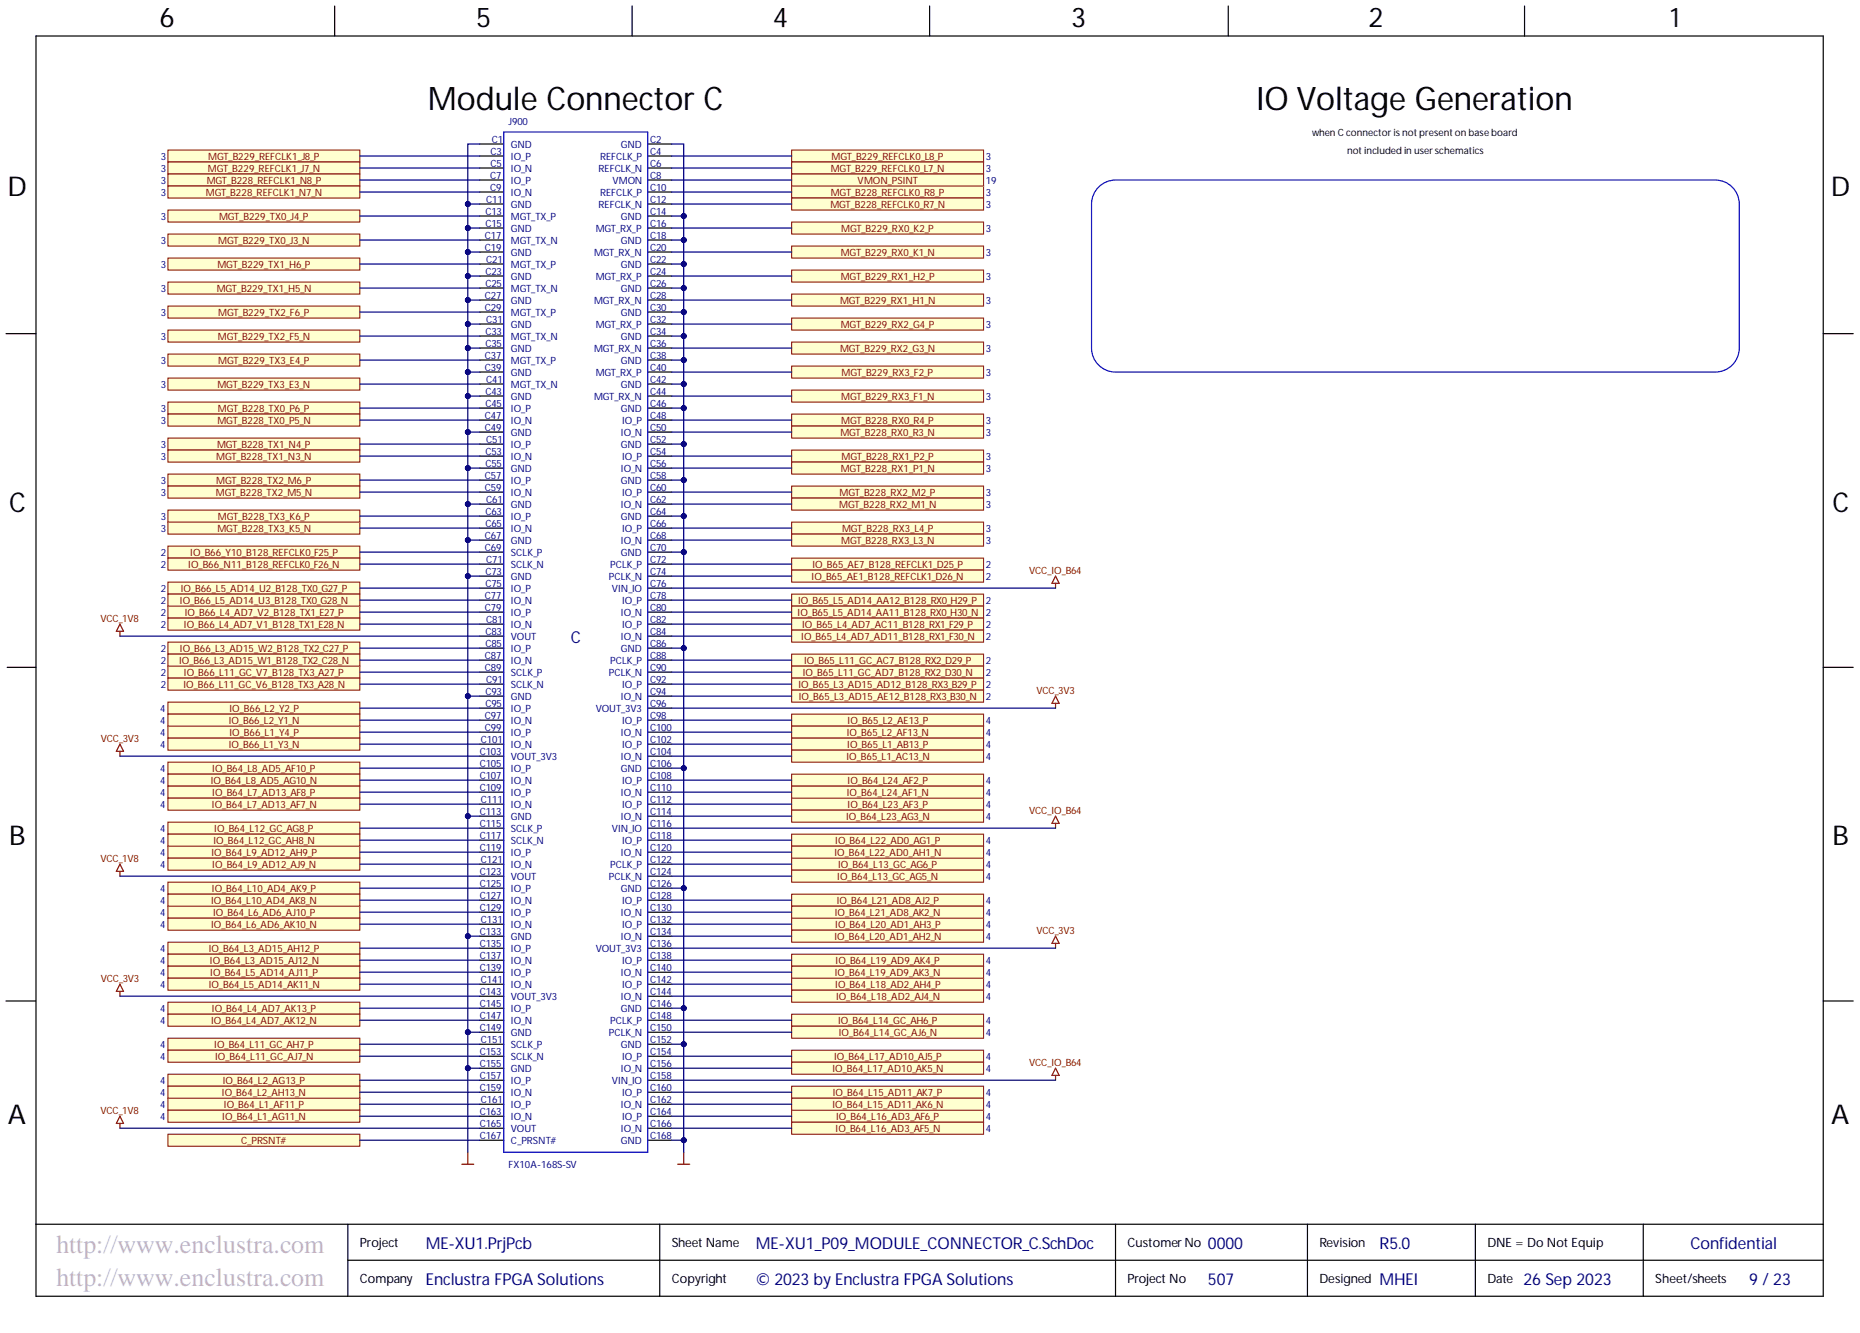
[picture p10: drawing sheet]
<svg xmlns="http://www.w3.org/2000/svg" width="393mm" height="282mm" viewBox="0 0 393 282" stroke-linecap="round" stroke-linejoin="round" font-family="sans-serif">
<defs><g id="words">
<g font-size="6.9">
<text x="90.5" y="23.2">Module Connector C</text>
<text x="265.7" y="23.2">IO Voltage Generation</text>
</g>
<g font-size="5.8">
<text x="33.7" y="5.7">6</text>
<text x="100.7" y="5.7">5</text>
<text x="163.4" y="5.7">4</text>
<text x="226.5" y="5.7">3</text>
<text x="289.4" y="5.7">2</text>
<text x="353.1" y="5.7">1</text>
<text x="1.6" y="41.5">D</text>
<text x="387.2" y="41.5">D</text>
<text x="1.9" y="108.2">C</text>
<text x="387.5" y="108.2">C</text>
<text x="1.9" y="178.8">B</text>
<text x="387.5" y="178.8">B</text>
<text x="1.7" y="237.6">A</text>
<text x="387.3" y="237.6">A</text>
</g>
<g font-size="5.5" fill="#c0c0c0">
<text x="11.9" y="265">http://www.enclustra.com</text>
<text x="11.9" y="271.9">http://www.enclustra.com</text>
</g>
<g font-size="3.5" fill="#000080">
<text x="120.7" y="135.9">C</text>
<text x="90.1" y="264.1">ME-XU1.PrjPcb</text>
<text x="159.8" y="264.1">ME-XU1_P09_MODULE_CONNECTOR_C.SchDoc</text>
<text x="255.4" y="264.1">0000</text>
<text x="357.5" y="264.1">Confidential</text>
<text x="90.1" y="271.7">Enclustra FPGA Solutions</text>
<text x="159.8" y="271.7">© 2023 by Enclustra FPGA Solutions</text>
<text x="255.4" y="271.7">507</text>
<text x="291.7" y="271.7">MHEI</text>
<text x="322.2" y="271.7">26 Sep 2023</text>
<text x="369.9" y="271.7">9 / 23</text>
</g>
<text font-size="3.5" fill="#00007c" x="291.7" y="264.1">R5.0</text>
<g font-size="2.7">
<text x="76.1" y="263.8">Project</text>
<text x="142.1" y="263.8">Sheet Name</text>
<text x="238.4" y="263.8">CustomerNo</text>
<text x="279" y="263.8">Revision</text>
<text x="314.5" y="263.8">DNE = Do Not Equip</text>
<text x="76.1" y="271.4">Company</text>
<text x="142.1" y="271.4">Copyright</text>
<text x="238.4" y="271.4">Project No</text>
<text x="279" y="271.4">Designed</text>
<text x="314.5" y="271.4">Date</text>
<text x="350.1" y="271.4">Sheet/sheets</text>
</g>
<g font-size="2.1" fill="#000080">
<text x="107.6" y="26.4">J900</text>
<text x="34" y="33.8">3</text>
<text x="103.7" y="32.7">C3</text>
<text x="103.7" y="35.3">C5</text>
<text x="104" y="30.2">C1</text>
<text x="108.1" y="31.3">GND</text>
<text x="108.1" y="33.8">IO_P</text>
<text x="126.9" y="33.8">REFCLK_P</text>
<text x="131.3" y="31.3">GND</text>
<text x="137.5" y="30.2">C2</text>
<text x="137.5" y="32.7">C4</text>
<text x="137.5" y="35.3">C6</text>
<text x="208.5" y="33.8">3</text>
<text x="34" y="36.4">3</text>
<text x="34" y="38.9">3</text>
<text x="34" y="41.5">3</text>
<text x="103.7" y="37.8">C7</text>
<text x="103.7" y="40.4">C9</text>
<text x="108.1" y="36.4">IO_N</text>
<text x="108.1" y="38.9">IO_P</text>
<text x="108.1" y="41.5">IO_N</text>
<text x="126.6" y="36.4">REFCLK_N</text>
<text x="126.9" y="41.5">REFCLK_P</text>
<text x="129.5" y="38.9">VMON</text>
<text x="137.5" y="37.8">C8</text>
<text x="137.5" y="40.4">C10</text>
<text x="208.5" y="36.4">3</text>
<text x="208.5" y="41.5">3</text>
<text x="208.5" y="38.9">19</text>
<text x="34" y="46.5">3</text>
<text x="102.6" y="45.4">C13</text>
<text x="102.6" y="48">C15</text>
<text x="102.8" y="42.9">C11</text>
<text x="108.1" y="44">GND</text>
<text x="108.1" y="46.5">MGT_TX_P</text>
<text x="126.6" y="44">REFCLK_N</text>
<text x="131.3" y="46.5">GND</text>
<text x="137.5" y="42.9">C12</text>
<text x="137.5" y="45.4">C14</text>
<text x="137.5" y="48">C16</text>
<text x="208.5" y="44">3</text>
<text x="34" y="51.6">3</text>
<text x="102.6" y="50.5">C17</text>
<text x="102.6" y="53">C19</text>
<text x="108.1" y="49.1">GND</text>
<text x="108.1" y="51.6">MGT_TX_N</text>
<text x="126" y="49.1">MGT_RX_P</text>
<text x="131.3" y="51.6">GND</text>
<text x="137.5" y="50.5">C18</text>
<text x="137.5" y="53">C20</text>
<text x="208.5" y="49.1">3</text>
<text x="34" y="56.7">3</text>
<text x="102.6" y="58.1">C23</text>
<text x="102.8" y="55.6">C21</text>
<text x="108.1" y="54.1">GND</text>
<text x="108.1" y="56.7">MGT_TX_P</text>
<text x="108.1" y="59.2">GND</text>
<text x="125.6" y="54.1">MGT_RX_N</text>
<text x="126" y="59.2">MGT_RX_P</text>
<text x="131.3" y="56.7">GND</text>
<text x="137.5" y="55.6">C22</text>
<text x="137.5" y="58.1">C24</text>
<text x="208.5" y="54.1">3</text>
<text x="208.5" y="59.2">3</text>
<text x="34" y="61.8">3</text>
<text x="102.6" y="63.2">C27</text>
<text x="102.6" y="65.7">C29</text>
<text x="102.6" y="60.7">C25</text>
<text x="108.1" y="61.8">MGT_TX_N</text>
<text x="108.1" y="64.3">GND</text>
<text x="125.6" y="64.3">MGT_RX_N</text>
<text x="131.3" y="61.8">GND</text>
<text x="137.5" y="60.7">C26</text>
<text x="137.5" y="63.2">C28</text>
<text x="137.5" y="65.7">C30</text>
<text x="208.5" y="64.3">3</text>
<text x="34" y="71.9">3</text>
<text x="34" y="66.8">3</text>
<text x="102.6" y="70.8">C33</text>
<text x="102.8" y="68.3">C31</text>
<text x="108.1" y="66.8">MGT_TX_P</text>
<text x="108.1" y="69.4">GND</text>
<text x="108.1" y="71.9">MGT_TX_N</text>
<text x="126" y="69.4">MGT_RX_P</text>
<text x="131.3" y="66.8">GND</text>
<text x="131.3" y="71.9">GND</text>
<text x="137.5" y="68.3">C32</text>
<text x="137.5" y="70.8">C34</text>
<text x="208.5" y="69.4">3</text>
<text x="34" y="77">3</text>
<text x="102.6" y="75.9">C37</text>
<text x="102.6" y="73.3">C35</text>
<text x="108.1" y="74.4">GND</text>
<text x="108.1" y="77">MGT_TX_P</text>
<text x="125.6" y="74.4">MGT_RX_N</text>
<text x="131.3" y="77">GND</text>
<text x="137.5" y="73.3">C36</text>
<text x="137.5" y="75.9">C38</text>
<text x="208.5" y="74.4">3</text>
<text x="34" y="82.1">3</text>
<text x="102.6" y="78.4">C39</text>
<text x="102.6" y="83.5">C43</text>
<text x="102.8" y="81">C41</text>
<text x="108.1" y="79.5">GND</text>
<text x="108.1" y="82.1">MGT_TX_N</text>
<text x="126" y="79.5">MGT_RX_P</text>
<text x="131.3" y="82.1">GND</text>
<text x="137.5" y="78.4">C40</text>
<text x="137.5" y="81">C42</text>
<text x="137.5" y="83.5">C44</text>
<text x="208.5" y="79.5">3</text>
<text x="34" y="87.1">3</text>
<text x="34" y="89.7">3</text>
<text x="102.6" y="88.6">C47</text>
<text x="102.6" y="86">C45</text>
<text x="108.1" y="84.6">GND</text>
<text x="108.1" y="87.1">IO_P</text>
<text x="108.1" y="89.7">IO_N</text>
<text x="125.6" y="84.6">MGT_RX_N</text>
<text x="131.3" y="87.1">GND</text>
<text x="131.6" y="89.7">IO_P</text>
<text x="137.5" y="86">C46</text>
<text x="137.5" y="88.6">C48</text>
<text x="208.5" y="89.7">3</text>
<text x="208.5" y="84.6">3</text>
<text x="34" y="94.8">3</text>
<text x="102.6" y="91.1">C49</text>
<text x="102.8" y="93.7">C51</text>
<text x="108.1" y="92.2">GND</text>
<text x="108.1" y="94.8">IO_P</text>
<text x="131.3" y="92.2">IO_N</text>
<text x="131.3" y="94.8">GND</text>
<text x="137.5" y="91.1">C50</text>
<text x="137.5" y="93.7">C52</text>
<text x="208.5" y="92.2">3</text>
<text x="34" y="97.3">3</text>
<text x="102.6" y="101.3">C57</text>
<text x="102.6" y="96.2">C53</text>
<text x="102.6" y="98.7">C55</text>
<text x="108.1" y="97.3">IO_N</text>
<text x="108.1" y="99.8">GND</text>
<text x="131.3" y="99.8">IO_N</text>
<text x="131.6" y="97.3">IO_P</text>
<text x="137.5" y="96.2">C54</text>
<text x="137.5" y="98.7">C56</text>
<text x="137.5" y="101.3">C58</text>
<text x="208.5" y="97.3">3</text>
<text x="208.5" y="99.8">3</text>
<text x="34" y="102.4">3</text>
<text x="34" y="104.9">3</text>
<text x="102.6" y="103.8">C59</text>
<text x="102.8" y="106.3">C61</text>
<text x="108.1" y="102.4">IO_P</text>
<text x="108.1" y="104.9">IO_N</text>
<text x="108.1" y="107.4">GND</text>
<text x="131.3" y="102.4">GND</text>
<text x="131.3" y="107.4">IO_N</text>
<text x="131.6" y="104.9">IO_P</text>
<text x="137.5" y="103.8">C60</text>
<text x="137.5" y="106.3">C62</text>
<text x="208.5" y="104.9">3</text>
<text x="208.5" y="107.4">3</text>
<text x="34" y="112.5">3</text>
<text x="34" y="110">3</text>
<text x="102.6" y="114">C67</text>
<text x="102.6" y="108.9">C63</text>
<text x="102.6" y="111.4">C65</text>
<text x="108.1" y="110">IO_P</text>
<text x="108.1" y="112.5">IO_N</text>
<text x="131.3" y="110">GND</text>
<text x="131.6" y="112.5">IO_P</text>
<text x="137.5" y="108.9">C64</text>
<text x="137.5" y="111.4">C66</text>
<text x="137.5" y="114">C68</text>
<text x="208.5" y="112.5">3</text>
<text x="34" y="117.6">2</text>
<text x="102.6" y="116.5">C69</text>
<text x="102.8" y="119">C71</text>
<text x="108.1" y="115.1">GND</text>
<text x="108.1" y="117.6">SCLK_P</text>
<text x="131.3" y="115.1">IO_N</text>
<text x="131.3" y="117.6">GND</text>
<text x="137.5" y="116.5">C70</text>
<text x="137.5" y="119">C72</text>
<text x="208.5" y="115.1">3</text>
<text x="34" y="120.1">2</text>
<text x="34" y="125.2">2</text>
<text x="102.6" y="121.6">C73</text>
<text x="102.6" y="124.1">C75</text>
<text x="108.1" y="120.1">SCLK_N</text>
<text x="108.1" y="122.7">GND</text>
<text x="108.1" y="125.2">IO_P</text>
<text x="128.8" y="122.7">PCLK_N</text>
<text x="129" y="120.1">PCLK_P</text>
<text x="129.4" y="125.2">VIN_IO</text>
<text x="137.5" y="121.6">C74</text>
<text x="137.5" y="124.1">C76</text>
<text x="208.5" y="120.1">2</text>
<text x="208.5" y="122.7">2</text>
<text x="34" y="130.3">2</text>
<text x="34" y="127.7">2</text>
<text x="102.6" y="126.6">C77</text>
<text x="102.6" y="129.2">C79</text>
<text x="102.8" y="131.7">C81</text>
<text x="108.1" y="127.7">IO_N</text>
<text x="108.1" y="130.3">IO_P</text>
<text x="131.3" y="130.3">IO_N</text>
<text x="131.6" y="127.7">IO_P</text>
<text x="137.5" y="126.6">C78</text>
<text x="137.5" y="129.2">C80</text>
<text x="137.5" y="131.7">C82</text>
<text x="208.5" y="127.7">2</text>
<text x="208.5" y="130.3">2</text>
<text x="34" y="132.8">2</text>
<text x="34" y="137.9">2</text>
<text x="102.6" y="134.3">C83</text>
<text x="102.6" y="136.8">C85</text>
<text x="108.1" y="132.8">IO_N</text>
<text x="108.1" y="135.4">VOUT</text>
<text x="108.1" y="137.9">IO_P</text>
<text x="131.3" y="135.4">IO_N</text>
<text x="131.3" y="137.9">GND</text>
<text x="131.6" y="132.8">IO_P</text>
<text x="137.5" y="134.3">C84</text>
<text x="137.5" y="136.8">C86</text>
<text x="208.5" y="132.8">2</text>
<text x="208.5" y="135.4">2</text>
<text x="34" y="143">2</text>
<text x="34" y="140.4">2</text>
<text x="102.6" y="139.3">C87</text>
<text x="102.6" y="141.9">C89</text>
<text x="108.1" y="140.4">IO_N</text>
<text x="108.1" y="143">SCLK_P</text>
<text x="128.8" y="143">PCLK_N</text>
<text x="129" y="140.4">PCLK_P</text>
<text x="137.5" y="139.3">C88</text>
<text x="137.5" y="141.9">C90</text>
<text x="208.5" y="140.4">2</text>
<text x="208.5" y="143">2</text>
<text x="34" y="145.5">2</text>
<text x="102.6" y="146.9">C93</text>
<text x="102.6" y="149.5">C95</text>
<text x="102.8" y="144.4">C91</text>
<text x="108.1" y="145.5">SCLK_N</text>
<text x="108.1" y="148">GND</text>
<text x="131.3" y="148">IO_N</text>
<text x="131.6" y="145.5">IO_P</text>
<text x="137.5" y="144.4">C92</text>
<text x="137.5" y="146.9">C94</text>
<text x="137.5" y="149.5">C96</text>
<text x="208.5" y="145.5">2</text>
<text x="208.5" y="148">2</text>
<text x="33.9" y="155.7">4</text>
<text x="33.9" y="150.6">4</text>
<text x="33.9" y="153.1">4</text>
<text x="102.6" y="152">C97</text>
<text x="102.6" y="154.6">C99</text>
<text x="108.1" y="150.6">IO_P</text>
<text x="108.1" y="153.1">IO_N</text>
<text x="108.1" y="155.7">IO_P</text>
<text x="126" y="150.6">VOUT_3V3</text>
<text x="131.3" y="155.7">IO_N</text>
<text x="131.6" y="153.1">IO_P</text>
<text x="137.5" y="152">C98</text>
<text x="137.5" y="154.6">C100</text>
<text x="208.5" y="153.1">4</text>
<text x="208.5" y="155.7">4</text>
<text x="33.9" y="158.2">4</text>
<text x="101.5" y="159.6">C103</text>
<text x="101.7" y="157.1">C101</text>
<text x="108.1" y="158.2">IO_N</text>
<text x="108.1" y="160.7">VOUT_3V3</text>
<text x="131.3" y="160.7">IO_N</text>
<text x="131.6" y="158.2">IO_P</text>
<text x="137.5" y="157.1">C102</text>
<text x="137.5" y="159.6">C104</text>
<text x="208.5" y="158.2">4</text>
<text x="208.5" y="160.7">4</text>
<text x="33.9" y="163.3">4</text>
<text x="33.9" y="165.8">4</text>
<text x="101.5" y="162.2">C105</text>
<text x="101.5" y="164.7">C107</text>
<text x="101.5" y="167.3">C109</text>
<text x="108.1" y="163.3">IO_P</text>
<text x="108.1" y="165.8">IO_N</text>
<text x="131.3" y="163.3">GND</text>
<text x="131.6" y="165.8">IO_P</text>
<text x="137.5" y="162.2">C106</text>
<text x="137.5" y="164.7">C108</text>
<text x="137.5" y="167.3">C110</text>
<text x="208.5" y="165.8">4</text>
<text x="33.9" y="168.4">4</text>
<text x="33.9" y="170.9">4</text>
<text x="101.5" y="172.3">C113</text>
<text x="101.7" y="169.8">C111</text>
<text x="108.1" y="168.4">IO_P</text>
<text x="108.1" y="170.9">IO_N</text>
<text x="108.1" y="173.4">GND</text>
<text x="131.3" y="168.4">IO_N</text>
<text x="131.3" y="173.4">IO_N</text>
<text x="131.6" y="170.9">IO_P</text>
<text x="137.5" y="169.8">C112</text>
<text x="137.5" y="172.3">C114</text>
<text x="208.5" y="170.9">4</text>
<text x="208.5" y="173.4">4</text>
<text x="208.5" y="168.4">4</text>
<text x="33.9" y="176">4</text>
<text x="33.9" y="178.5">4</text>
<text x="101.5" y="174.9">C115</text>
<text x="101.5" y="177.4">C117</text>
<text x="101.5" y="179.9">C119</text>
<text x="108.1" y="176">SCLK_P</text>
<text x="108.1" y="178.5">SCLK_N</text>
<text x="129.4" y="176">VIN_IO</text>
<text x="131.6" y="178.5">IO_P</text>
<text x="137.5" y="174.9">C116</text>
<text x="137.5" y="177.4">C118</text>
<text x="137.5" y="179.9">C120</text>
<text x="208.5" y="178.5">4</text>
<text x="33.9" y="181">4</text>
<text x="33.9" y="183.6">4</text>
<text x="101.5" y="185">C123</text>
<text x="101.7" y="182.5">C121</text>
<text x="108.1" y="181">IO_P</text>
<text x="108.1" y="183.6">IO_N</text>
<text x="129" y="183.6">PCLK_P</text>
<text x="131.3" y="181">IO_N</text>
<text x="137.5" y="182.5">C122</text>
<text x="137.5" y="185">C124</text>
<text x="208.5" y="183.6">4</text>
<text x="208.5" y="181">4</text>
<text x="33.9" y="188.7">4</text>
<text x="33.9" y="191.2">4</text>
<text x="101.5" y="187.6">C125</text>
<text x="101.5" y="190.1">C127</text>
<text x="108.1" y="186.1">VOUT</text>
<text x="108.1" y="188.7">IO_P</text>
<text x="108.1" y="191.2">IO_N</text>
<text x="128.8" y="186.1">PCLK_N</text>
<text x="131.3" y="188.7">GND</text>
<text x="131.6" y="191.2">IO_P</text>
<text x="137.5" y="187.6">C126</text>
<text x="137.5" y="190.1">C128</text>
<text x="208.5" y="186.1">4</text>
<text x="208.5" y="191.2">4</text>
<text x="33.9" y="193.7">4</text>
<text x="33.9" y="196.3">4</text>
<text x="101.5" y="192.6">C129</text>
<text x="101.5" y="197.7">C133</text>
<text x="101.7" y="195.2">C131</text>
<text x="108.1" y="193.7">IO_P</text>
<text x="108.1" y="196.3">IO_N</text>
<text x="131.3" y="193.7">IO_N</text>
<text x="131.6" y="196.3">IO_P</text>
<text x="137.5" y="192.6">C130</text>
<text x="137.5" y="195.2">C132</text>
<text x="137.5" y="197.7">C134</text>
<text x="208.5" y="196.3">4</text>
<text x="208.5" y="193.7">4</text>
<text x="33.9" y="201.3">4</text>
<text x="33.9" y="203.9">4</text>
<text x="101.5" y="200.2">C135</text>
<text x="101.5" y="202.8">C137</text>
<text x="108.1" y="198.8">GND</text>
<text x="108.1" y="201.3">IO_P</text>
<text x="108.1" y="203.9">IO_N</text>
<text x="126" y="201.3">VOUT_3V3</text>
<text x="131.3" y="198.8">IO_N</text>
<text x="131.6" y="203.9">IO_P</text>
<text x="137.5" y="200.2">C136</text>
<text x="137.5" y="202.8">C138</text>
<text x="208.5" y="203.9">4</text>
<text x="208.5" y="198.8">4</text>
<text x="33.9" y="206.4">4</text>
<text x="33.9" y="209">4</text>
<text x="101.5" y="205.3">C139</text>
<text x="101.7" y="207.9">C141</text>
<text x="108.1" y="206.4">IO_P</text>
<text x="108.1" y="209">IO_N</text>
<text x="131.3" y="206.4">IO_N</text>
<text x="131.6" y="209">IO_P</text>
<text x="137.5" y="205.3">C140</text>
<text x="137.5" y="207.9">C142</text>
<text x="208.5" y="209">4</text>
<text x="208.5" y="206.4">4</text>
<text x="33.9" y="214">4</text>
<text x="101.5" y="210.4">C143</text>
<text x="101.5" y="212.9">C145</text>
<text x="101.5" y="215.5">C147</text>
<text x="108.1" y="211.5">VOUT_3V3</text>
<text x="108.1" y="214">IO_P</text>
<text x="131.3" y="211.5">IO_N</text>
<text x="131.3" y="214">GND</text>
<text x="137.5" y="210.4">C144</text>
<text x="137.5" y="212.9">C146</text>
<text x="137.5" y="215.5">C148</text>
<text x="208.5" y="211.5">4</text>
<text x="33.9" y="216.6">4</text>
<text x="33.9" y="221.6">4</text>
<text x="101.5" y="218">C149</text>
<text x="101.7" y="220.5">C151</text>
<text x="108.1" y="216.6">IO_N</text>
<text x="108.1" y="219.1">GND</text>
<text x="108.1" y="221.6">SCLK_P</text>
<text x="128.8" y="219.1">PCLK_N</text>
<text x="129" y="216.6">PCLK_P</text>
<text x="131.3" y="221.6">GND</text>
<text x="137.5" y="218">C150</text>
<text x="137.5" y="220.5">C152</text>
<text x="208.5" y="216.6">4</text>
<text x="208.5" y="219.1">4</text>
<text x="33.9" y="224.2">4</text>
<text x="101.5" y="223.1">C153</text>
<text x="101.5" y="225.6">C155</text>
<text x="108.1" y="224.2">SCLK_N</text>
<text x="108.1" y="226.7">GND</text>
<text x="131.3" y="226.7">IO_N</text>
<text x="131.6" y="224.2">IO_P</text>
<text x="137.5" y="223.1">C154</text>
<text x="137.5" y="225.6">C156</text>
<text x="208.5" y="224.2">4</text>
<text x="208.5" y="226.7">4</text>
<text x="33.9" y="229.3">4</text>
<text x="33.9" y="231.8">4</text>
<text x="101.5" y="228.2">C157</text>
<text x="101.5" y="230.7">C159</text>
<text x="101.7" y="233.2">C161</text>
<text x="108.1" y="229.3">IO_P</text>
<text x="108.1" y="231.8">IO_N</text>
<text x="129.4" y="229.3">VIN_IO</text>
<text x="131.6" y="231.8">IO_P</text>
<text x="137.5" y="228.2">C158</text>
<text x="137.5" y="230.7">C160</text>
<text x="137.5" y="233.2">C162</text>
<text x="208.5" y="231.8">4</text>
<text x="33.9" y="234.3">4</text>
<text x="33.9" y="236.9">4</text>
<text x="101.5" y="235.8">C163</text>
<text x="101.5" y="238.3">C165</text>
<text x="108.1" y="234.3">IO_P</text>
<text x="108.1" y="236.9">IO_N</text>
<text x="108.1" y="239.4">VOUT</text>
<text x="131.3" y="234.3">IO_N</text>
<text x="131.3" y="239.4">IO_N</text>
<text x="131.6" y="236.9">IO_P</text>
<text x="137.5" y="235.8">C164</text>
<text x="137.5" y="238.3">C166</text>
<text x="208.5" y="236.9">4</text>
<text x="208.5" y="239.4">4</text>
<text x="208.5" y="234.3">4</text>
<text x="101.5" y="240.9">C167</text>
<text x="108.1" y="242">C_PRSNT#</text>
<text x="131.3" y="242">GND</text>
<text x="137.5" y="240.9">C168</text>
<text x="107.6" y="246.9">FX10A-168S-SV</text>
</g>
<g font-size="2.1">
<text x="277.5" y="28.8">when C connectorisnot presenton base board</text>
<text x="284.9" y="32.6">not included in userschematics</text>
</g>
<g font-size="2.1" fill="#800000">
<text x="44.1" y="33.8">MGT_B229_REFCLK1_J8_P</text>
<text x="175.9" y="33.8">MGT_B229_REFCLK0_L8_P</text>
<text x="43.5" y="41.5">MGT_B228_REFCLK1_N7_N</text>
<text x="43.7" y="38.9">MGT_B228_REFCLK1_N8_P</text>
<text x="44" y="36.4">MGT_B229_REFCLK1_J7_N</text>
<text x="175.7" y="36.4">MGT_B229_REFCLK0_L7_N</text>
<text x="175.7" y="41.5">MGT_B228_REFCLK0_R8_P</text>
<text x="181.4" y="38.9">VMON_PSINT</text>
<text x="46.3" y="46.5">MGT_B229_TX0_J4_P</text>
<text x="175.6" y="44">MGT_B228_REFCLK0_R7_N</text>
<text x="46.2" y="51.6">MGT_B229_TX0_J3_N</text>
<text x="177.9" y="49.1">MGT_B229_RX0_K2_P</text>
<text x="46" y="56.7">MGT_B229_TX1_H6_P</text>
<text x="177.8" y="54.1">MGT_B229_RX0_K1_N</text>
<text x="177.8" y="59.2">MGT_B229_RX1_H2_P</text>
<text x="45.8" y="61.8">MGT_B229_TX1_H5_N</text>
<text x="177.6" y="64.3">MGT_B229_RX1_H1_N</text>
<text x="46.1" y="71.9">MGT_B229_TX2_F5_N</text>
<text x="46.2" y="66.8">MGT_B229_TX2_F6_P</text>
<text x="177.8" y="69.4">MGT_B229_RX2_G4_P</text>
<text x="46.2" y="77">MGT_B229_TX3_E4_P</text>
<text x="177.6" y="74.4">MGT_B229_RX2_G3_N</text>
<text x="46" y="82.1">MGT_B229_TX3_E3_N</text>
<text x="178" y="79.5">MGT_B229_RX3_F2_P</text>
<text x="46" y="89.7">MGT_B228_TX0_P5_N</text>
<text x="46.1" y="87.1">MGT_B228_TX0_P6_P</text>
<text x="177.9" y="89.7">MGT_B228_RX0_R4_P</text>
<text x="177.9" y="84.6">MGT_B229_RX3_F1_N</text>
<text x="45.9" y="94.8">MGT_B228_TX1_N4_P</text>
<text x="177.7" y="92.2">MGT_B228_RX0_R3_N</text>
<text x="45.7" y="97.3">MGT_B228_TX1_N3_N</text>
<text x="177.8" y="99.8">MGT_B228_RX1_P1_N</text>
<text x="178" y="97.3">MGT_B228_RX1_P2_P</text>
<text x="45.7" y="104.9">MGT_B228_TX2_M5_N</text>
<text x="45.7" y="102.4">MGT_B228_TX2_M6_P</text>
<text x="177.5" y="107.4">MGT_B228_RX2_M1_N</text>
<text x="177.6" y="104.9">MGT_B228_RX2_M2_P</text>
<text x="46" y="112.5">MGT_B228_TX3_K5_N</text>
<text x="46.1" y="110">MGT_B228_TX3_K6_P</text>
<text x="178.1" y="112.5">MGT_B228_RX3_L4_P</text>
<text x="40.2" y="117.6">IO_B66_Y10_B128_REFCLK0_F25_P</text>
<text x="177.9" y="115.1">MGT_B228_RX3_L3_N</text>
<text x="38.2" y="125.2">IO_B66_L5_AD14_U2_B128_TX0_G27_P</text>
<text x="39.8" y="120.1">IO_B66_N11_B128_REFCLK0_F26_N</text>
<text x="171.6" y="122.7">IO_B65_AE1_B128_REFCLK1_D26_N</text>
<text x="171.8" y="120.1">IO_B65_AE7_B128_REFCLK1_D25_P</text>
<text x="217.6" y="121.3">VCC_IO_B64</text>
<text x="21.2" y="131.5">VCC_1V8</text>
<text x="38" y="127.7">IO_B66_L5_AD14_U3_B128_TX0_G28_N</text>
<text x="39.1" y="130.3">IO_B66_L4_AD7_V2_B128_TX1_E27_P</text>
<text x="168.7" y="130.3">IO_B65_L5_AD14_AA11_B128_RX0_H30_N</text>
<text x="168.8" y="127.7">IO_B65_L5_AD14_AA12_B128_RX0_H29_P</text>
<text x="38" y="137.9">IO_B66_L3_AD15_W2_B128_TX2_C27_P</text>
<text x="38.9" y="132.8">IO_B66_L4_AD7_V1_B128_TX1_E28_N</text>
<text x="169.4" y="135.4">IO_B65_L4_AD7_AD11_B128_RX1_F30_N</text>
<text x="169.6" y="132.8">IO_B65_L4_AD7_AC11_B128_RX1_F29_P</text>
<text x="37.9" y="140.4">IO_B66_L3_AD15_W1_B128_TX2_C28_N</text>
<text x="38.9" y="143">IO_B66_L11_GC_V7_B128_TX3_A27_P</text>
<text x="169.8" y="143">IO_B65_L11_GC_AD7_B128_RX2_D30_N</text>
<text x="170" y="140.4">IO_B65_L11_GC_AC7_B128_RX2_D29_P</text>
<text x="38.8" y="145.5">IO_B66_L11_GC_V6_B128_TX3_A28_N</text>
<text x="168.9" y="145.5">IO_B65_L3_AD15_AD12_B128_RX3_B29_P</text>
<text x="168.9" y="148">IO_B65_L3_AD15_AE12_B128_RX3_B30_N</text>
<text x="219.2" y="146.7">VCC_3V3</text>
<text x="48.4" y="153.1">IO_B66_L2_Y1_N</text>
<text x="48.5" y="155.7">IO_B66_L1_Y4_P</text>
<text x="48.5" y="150.6">IO_B66_L2_Y2_P</text>
<text x="179.1" y="155.7">IO_B65_L2_AF13_N</text>
<text x="179.3" y="153.1">IO_B65_L2_AE13_P</text>
<text x="21.3" y="156.8">VCC_3V3</text>
<text x="48.4" y="158.2">IO_B66_L1_Y3_N</text>
<text x="179" y="160.7">IO_B65_L1_AC13_N</text>
<text x="179.2" y="158.2">IO_B65_L1_AB13_P</text>
<text x="44.6" y="165.8">IO_B64_L8_AD5_AG10_N</text>
<text x="44.9" y="163.3">IO_B64_L8_AD5_AF10_P</text>
<text x="179.3" y="165.8">IO_B64_L24_AF2_P</text>
<text x="44.8" y="170.9">IO_B64_L7_AD13_AF7_N</text>
<text x="44.9" y="168.4">IO_B64_L7_AD13_AF8_P</text>
<text x="178.9" y="173.4">IO_B64_L23_AG3_N</text>
<text x="179.1" y="168.4">IO_B64_L24_AF1_N</text>
<text x="179.3" y="170.9">IO_B64_L23_AF3_P</text>
<text x="217.6" y="172.1">VCC_IO_B64</text>
<text x="45.2" y="178.5">IO_B64_L12_GC_AH8_N</text>
<text x="45.3" y="176">IO_B64_L12_GC_AG8_P</text>
<text x="176.6" y="178.5">IO_B64_L22_AD0_AG1_P</text>
<text x="21.2" y="182.2">VCC_1V8</text>
<text x="44.7" y="181">IO_B64_L9_AD12_AH9_P</text>
<text x="44.9" y="183.6">IO_B64_L9_AD12_AJ9_N</text>
<text x="176.5" y="181">IO_B64_L22_AD0_AH1_N</text>
<text x="177.2" y="183.6">IO_B64_L13_GC_AG6_P</text>
<text x="44.6" y="191.2">IO_B64_L10_AD4_AK8_N</text>
<text x="44.8" y="188.7">IO_B64_L10_AD4_AK9_P</text>
<text x="177" y="191.2">IO_B64_L21_AD8_AJ2_P</text>
<text x="177.1" y="186.1">IO_B64_L13_GC_AG5_N</text>
<text x="44.6" y="196.3">IO_B64_L6_AD6_AK10_N</text>
<text x="45.1" y="193.7">IO_B64_L6_AD6_AJ10_P</text>
<text x="176.6" y="193.7">IO_B64_L21_AD8_AK2_N</text>
<text x="176.6" y="196.3">IO_B64_L20_AD1_AH3_P</text>
<text x="219.2" y="197.5">VCC_3V3</text>
<text x="44.1" y="201.3">IO_B64_L3_AD15_AH12_P</text>
<text x="44.4" y="203.9">IO_B64_L3_AD15_AJ12_N</text>
<text x="176.5" y="198.8">IO_B64_L20_AD1_AH2_N</text>
<text x="176.7" y="203.9">IO_B64_L19_AD9_AK4_P</text>
<text x="21.3" y="207.6">VCC_3V3</text>
<text x="44.1" y="209">IO_B64_L5_AD14_AK11_N</text>
<text x="44.5" y="206.4">IO_B64_L5_AD14_AJ11_P</text>
<text x="176.6" y="206.4">IO_B64_L19_AD9_AK3_N</text>
<text x="176.6" y="209">IO_B64_L18_AD2_AH4_P</text>
<text x="44.8" y="214">IO_B64_L4_AD7_AK13_P</text>
<text x="176.8" y="211.5">IO_B64_L18_AD2_AJ4_N</text>
<text x="44.6" y="216.6">IO_B64_L4_AD7_AK12_N</text>
<text x="45.3" y="221.6">IO_B64_L11_GC_AH7_P</text>
<text x="177.2" y="216.6">IO_B64_L14_GC_AH6_P</text>
<text x="177.4" y="219.1">IO_B64_L14_GC_AJ6_N</text>
<text x="45.5" y="224.2">IO_B64_L11_GC_AJ7_N</text>
<text x="176" y="226.7">IO_B64_L17_AD10_AK5_N</text>
<text x="176.4" y="224.2">IO_B64_L17_AD10_AJ5_P</text>
<text x="217.6" y="225.4">VCC_IO_B64</text>
<text x="46.9" y="231.8">IO_B64_L2_AH13_N</text>
<text x="47.1" y="229.3">IO_B64_L2_AG13_P</text>
<text x="176.1" y="231.8">IO_B64_L15_AD11_AK7_P</text>
<text x="21.2" y="235.5">VCC_1V8</text>
<text x="47" y="236.9">IO_B64_L1_AG11_N</text>
<text x="47.4" y="234.3">IO_B64_L1_AF11_P</text>
<text x="176" y="234.3">IO_B64_L15_AD11_AK6_N</text>
<text x="176.7" y="239.4">IO_B64_L16_AD3_AF5_N</text>
<text x="176.8" y="236.9">IO_B64_L16_AD3_AF6_P</text>
<text x="51" y="242">C_PRSNT#</text>
</g>
</g></defs>
<g fill="none" stroke="#000" stroke-width=".25">
<path d="M7.6 7.6h378v266.5h-378zM70.8 1.3v6.3M133.7 1.3v6.3M196.6 1.3v6.3M259.8 1.3v6.3M322.4 1.3v6.3M101.5 30.5h5M101.5 33h5M101.5 35.5h5M101.5 38.1h5M137 30.5h5.1M137 33h5.1"/>
<path d="M137 35.5h5.1M137 38.1h5.1M101.5 40.6h5M101.5 43.1h5M101.5 45.7h5M101.5 48.2h5M101.5 50.8h5M101.5 53.3h5M101.5 55.8h5M101.5 58.4h5M137 40.6h5.1M137 43.1h5.1"/>
<path d="M137 45.7h5.1M137 48.2h5.1M137 50.8h5.1M137 53.3h5.1M137 55.8h5.1M137 58.4h5.1M1.3 70.6h6.3M101.5 60.9h5M101.5 63.4h5M101.5 66h5M101.5 68.5h5M101.5 71.1h5"/>
<path d="M101.5 73.6h5M101.5 76.1h5M101.5 78.7h5M137 60.9h5.1M137 63.4h5.1M137 66h5.1M137 68.5h5.1M137 71.1h5.1M137 73.6h5.1M137 76.1h5.1M137 78.7h5.1M385.6 70.6h6.3"/>
<path d="M101.5 81.2h5M101.5 83.8h5M101.5 86.3h5M101.5 88.8h5M101.5 91.4h5M101.5 93.9h5M101.5 96.4h5M101.5 99h5M137 81.2h5.1M137 83.8h5.1M137 86.3h5.1M137 88.8h5.1"/>
<path d="M137 91.4h5.1M137 93.9h5.1M137 96.4h5.1M137 99h5.1M101.5 101.5h5M101.5 104.1h5M101.5 106.6h5M101.5 109.1h5M101.5 111.7h5M101.5 114.2h5M101.5 116.7h5M101.5 119.3h5"/>
<path d="M137 101.5h5.1M137 104.1h5.1M137 106.6h5.1M137 109.1h5.1M137 111.7h5.1M137 114.2h5.1M137 116.7h5.1M137 119.3h5.1M101.5 121.8h5M101.5 124.4h5M101.5 126.9h5M101.5 129.4h5"/>
<path d="M101.5 132h5M101.5 134.5h5M101.5 137h5M101.5 139.6h5M137 121.8h5.1M137 124.4h5.1M137 126.9h5.1M137 129.4h5.1M137 132h5.1M137 134.5h5.1M137 137h5.1M137 139.6h5.1"/>
<path d="M1.5 141.1h6.1M101.5 142.1h5M101.5 144.7h5M101.5 147.2h5M101.5 149.7h5M101.5 152.3h5M101.5 154.8h5M101.5 157.4h5M101.5 159.9h5M137 142.1h5.1M137 144.7h5.1M137 147.2h5.1"/>
<path d="M137 149.7h5.1M137 152.3h5.1M137 154.8h5.1M137 157.4h5.1M137 159.9h5.1M385.6 141.1h6.3M101.5 162.4h5M101.5 165h5M101.5 167.5h5M101.5 170h5M101.5 172.6h5M101.5 175.1h5"/>
<path d="M101.5 177.7h5M137 162.4h5.1M137 165h5.1M137 167.5h5.1M137 170h5.1M137 172.6h5.1M137 175.1h5.1M137 177.7h5.1M101.5 180.2h5M101.5 182.7h5M101.5 185.3h5M101.5 187.8h5"/>
<path d="M101.5 190.3h5M101.5 192.9h5M101.5 195.4h5M101.5 198h5M137 180.2h5.1M137 182.7h5.1M137 185.3h5.1M137 187.8h5.1M137 190.3h5.1M137 192.9h5.1M137 195.4h5.1M137 198h5.1"/>
<path d="M1.3 211.7h6.3M101.5 200.5h5M101.5 203h5M101.5 205.6h5M101.5 208.1h5M101.5 210.7h5M101.5 213.2h5M101.5 215.7h5M101.5 218.3h5M137 200.5h5.1M137 203h5.1M137 205.6h5.1"/>
<path d="M137 208.1h5.1M137 210.7h5.1M137 213.2h5.1M137 215.7h5.1M137 218.3h5.1M385.6 211.7h6.3M101.5 220.8h5M101.5 223.3h5M101.5 225.9h5M101.5 228.4h5M101.5 231h5M101.5 233.5h5"/>
<path d="M101.5 236h5M101.5 238.6h5M137 220.8h5.1M137 223.3h5.1M137 225.9h5.1M137 228.4h5.1M137 231h5.1M137 233.5h5.1M137 236h5.1M137 238.6h5.1M7.6 258.9h378M73.6 258.9v15.2"/>
<path d="M101.5 241.1h5M137 241.1h5.1M139.5 258.9v15.2M235.9 258.9v15.2M276.5 258.9v15.2M312 258.9v15.2M347.5 258.9v15.2M73.6 266.5h312"/>
</g>
<path d="M106.5 27.9h30.5v215.7h-30.5z" fill="none" stroke="#00f" stroke-width=".25"/>
<path d="M97.7 246.2h2.5M98.9 243.6v2.6M143.3 246.2h2.6M144.6 243.6v2.6" fill="none" stroke="#800000" stroke-width=".25"/>
<path d="M35.5 110.4h40.6v2.5h-40.6z" fill-rule="evenodd" fill="#ffffd0"/>
<path d="M35.5 110.4h40.6v2.5h-40.6z" fill="none" stroke="#800000" stroke-width=".21"/>
<path d="M167.4 110.4h40.6v2.5h-40.6z" fill-rule="evenodd" fill="#ffffd0"/>
<path d="M167.4 110.4h40.6v2.5h-40.6z" fill="none" stroke="#800000" stroke-width=".21"/>
<path d="M167.4 112.9h40.6v2.6h-40.6z" fill-rule="evenodd" fill="#ffffd0"/>
<path d="M167.4 112.9h40.6v2.6h-40.6z" fill="none" stroke="#800000" stroke-width=".21"/>
<g fill="none" stroke="#800000" stroke-width=".25">
<path d="M25.4 132l.7 1.5h-1.5zM25.4 133.5v1M223.2 121.8l.8 1.5h-1.5zM223.2 123.3v1.1M25.4 158.9v1M25.4 157.4l.7 1.5h-1.5zM223.2 148.7v1M223.2 147.2l.8 1.5h-1.5zM223.2 174.1v1M223.2 172.6l.8 1.5h-1.5zM25.4 184.3v1M25.4 182.7l.7 1.6h-1.5z"/>
<path d="M223.2 199.5v1M223.2 198l.8 1.5h-1.5zM25.4 209.6v1.1M25.4 208.1l.7 1.5h-1.5zM25.4 237.6v1M25.4 236l.7 1.6h-1.5zM223.2 227.4v1M223.2 225.9l.8 1.5h-1.5z"/>
</g>
<path d="M35.5 239.8h40.6v2.6h-40.6z" fill-rule="evenodd" fill="#ffffd0"/>
<path d="M35.5 239.8h40.6v2.6h-40.6z" fill="none" stroke="#800000" stroke-width=".21"/>
<path d="M35.5 85h40.6v2.6h-40.6z" fill-rule="evenodd" fill="#ffffd0"/>
<path d="M35.5 85h40.6v2.6h-40.6z" fill="none" stroke="#800000" stroke-width=".21"/>
<path d="M35.5 87.6h40.6v2.5h-40.6z" fill-rule="evenodd" fill="#ffffd0"/>
<path d="M35.5 87.6h40.6v2.5h-40.6z" fill="none" stroke="#800000" stroke-width=".21"/>
<path d="M35.5 92.6h40.6v2.6h-40.6z" fill-rule="evenodd" fill="#ffffd0"/>
<path d="M35.5 92.6h40.6v2.6h-40.6z" fill="none" stroke="#800000" stroke-width=".21"/>
<path d="M35.5 95.2h40.6v2.5h-40.6z" fill-rule="evenodd" fill="#ffffd0"/>
<path d="M35.5 95.2h40.6v2.5h-40.6z" fill="none" stroke="#800000" stroke-width=".21"/>
<path d="M35.5 100.2h40.6v2.6h-40.6z" fill-rule="evenodd" fill="#ffffd0"/>
<path d="M35.5 100.2h40.6v2.6h-40.6z" fill="none" stroke="#800000" stroke-width=".21"/>
<path d="M35.5 102.8h40.6v2.5h-40.6z" fill-rule="evenodd" fill="#ffffd0"/>
<path d="M35.5 102.8h40.6v2.5h-40.6z" fill="none" stroke="#800000" stroke-width=".21"/>
<path d="M167.4 87.6h40.6v2.5h-40.6z" fill-rule="evenodd" fill="#ffffd0"/>
<path d="M167.4 87.6h40.6v2.5h-40.6z" fill="none" stroke="#800000" stroke-width=".21"/>
<path d="M167.4 90.1h40.6v2.5h-40.6z" fill-rule="evenodd" fill="#ffffd0"/>
<path d="M167.4 90.1h40.6v2.5h-40.6z" fill="none" stroke="#800000" stroke-width=".21"/>
<path d="M167.4 95.2h40.6v2.5h-40.6z" fill-rule="evenodd" fill="#ffffd0"/>
<path d="M167.4 95.2h40.6v2.5h-40.6z" fill="none" stroke="#800000" stroke-width=".21"/>
<path d="M167.4 97.7h40.6v2.5h-40.6z" fill-rule="evenodd" fill="#ffffd0"/>
<path d="M167.4 97.7h40.6v2.5h-40.6z" fill="none" stroke="#800000" stroke-width=".21"/>
<path d="M167.4 102.8h40.6v2.5h-40.6z" fill-rule="evenodd" fill="#ffffd0"/>
<path d="M167.4 102.8h40.6v2.5h-40.6z" fill="none" stroke="#800000" stroke-width=".21"/>
<path d="M167.4 105.3h40.6v2.6h-40.6z" fill-rule="evenodd" fill="#ffffd0"/>
<path d="M167.4 105.3h40.6v2.6h-40.6z" fill="none" stroke="#800000" stroke-width=".21"/>
<path d="M35.5 107.9h40.6v2.5h-40.6z" fill-rule="evenodd" fill="#ffffd0"/>
<path d="M35.5 107.9h40.6v2.5h-40.6z" fill="none" stroke="#800000" stroke-width=".21"/>
<path d="M167.4 31.7h40.6v2.6h-40.6z" fill-rule="evenodd" fill="#ffffd0"/>
<path d="M167.4 31.7h40.6v2.6h-40.6z" fill="none" stroke="#800000" stroke-width=".21"/>
<path d="M167.4 34.3h40.6v2.5h-40.6z" fill-rule="evenodd" fill="#ffffd0"/>
<path d="M167.4 34.3h40.6v2.5h-40.6z" fill="none" stroke="#800000" stroke-width=".21"/>
<path d="M167.4 39.3h40.6v2.6h-40.6z" fill-rule="evenodd" fill="#ffffd0"/>
<path d="M167.4 39.3h40.6v2.6h-40.6z" fill="none" stroke="#800000" stroke-width=".21"/>
<path d="M167.4 41.9h40.6v2.5h-40.6z" fill-rule="evenodd" fill="#ffffd0"/>
<path d="M167.4 41.9h40.6v2.5h-40.6z" fill="none" stroke="#800000" stroke-width=".21"/>
<path d="M35.5 49.5h40.6v2.5h-40.6z" fill-rule="evenodd" fill="#ffffd0"/>
<path d="M35.5 49.5h40.6v2.5h-40.6z" fill="none" stroke="#800000" stroke-width=".21"/>
<path d="M35.5 54.6h40.6v2.5h-40.6z" fill-rule="evenodd" fill="#ffffd0"/>
<path d="M35.5 54.6h40.6v2.5h-40.6z" fill="none" stroke="#800000" stroke-width=".21"/>
<path d="M35.5 44.4h40.6v2.6h-40.6z" fill-rule="evenodd" fill="#ffffd0"/>
<path d="M35.5 44.4h40.6v2.6h-40.6z" fill="none" stroke="#800000" stroke-width=".21"/>
<path d="M35.5 59.6h40.6v2.6h-40.6z" fill-rule="evenodd" fill="#ffffd0"/>
<path d="M35.5 59.6h40.6v2.6h-40.6z" fill="none" stroke="#800000" stroke-width=".21"/>
<path d="M35.5 69.8h40.6v2.5h-40.6z" fill-rule="evenodd" fill="#ffffd0"/>
<path d="M35.5 69.8h40.6v2.5h-40.6z" fill="none" stroke="#800000" stroke-width=".21"/>
<path d="M35.5 74.9h40.6v2.5h-40.6z" fill-rule="evenodd" fill="#ffffd0"/>
<path d="M35.5 74.9h40.6v2.5h-40.6z" fill="none" stroke="#800000" stroke-width=".21"/>
<path d="M35.5 79.9h40.6v2.6h-40.6z" fill-rule="evenodd" fill="#ffffd0"/>
<path d="M35.5 79.9h40.6v2.6h-40.6z" fill="none" stroke="#800000" stroke-width=".21"/>
<path d="M35.5 64.7h40.6v2.6h-40.6z" fill-rule="evenodd" fill="#ffffd0"/>
<path d="M35.5 64.7h40.6v2.6h-40.6z" fill="none" stroke="#800000" stroke-width=".21"/>
<path d="M167.4 52h40.6v2.6h-40.6z" fill-rule="evenodd" fill="#ffffd0"/>
<path d="M167.4 52h40.6v2.6h-40.6z" fill="none" stroke="#800000" stroke-width=".21"/>
<path d="M167.4 57.1h40.6v2.5h-40.6z" fill-rule="evenodd" fill="#ffffd0"/>
<path d="M167.4 57.1h40.6v2.5h-40.6z" fill="none" stroke="#800000" stroke-width=".21"/>
<path d="M167.4 62.2h40.6v2.5h-40.6z" fill-rule="evenodd" fill="#ffffd0"/>
<path d="M167.4 62.2h40.6v2.5h-40.6z" fill="none" stroke="#800000" stroke-width=".21"/>
<path d="M167.4 47h40.6v2.5h-40.6z" fill-rule="evenodd" fill="#ffffd0"/>
<path d="M167.4 47h40.6v2.5h-40.6z" fill="none" stroke="#800000" stroke-width=".21"/>
<path d="M167.4 67.3h40.6v2.5h-40.6z" fill-rule="evenodd" fill="#ffffd0"/>
<path d="M167.4 67.3h40.6v2.5h-40.6z" fill="none" stroke="#800000" stroke-width=".21"/>
<path d="M167.4 72.3h40.6v2.6h-40.6z" fill-rule="evenodd" fill="#ffffd0"/>
<path d="M167.4 72.3h40.6v2.6h-40.6z" fill="none" stroke="#800000" stroke-width=".21"/>
<path d="M167.4 77.4h40.6v2.5h-40.6z" fill-rule="evenodd" fill="#ffffd0"/>
<path d="M167.4 77.4h40.6v2.5h-40.6z" fill="none" stroke="#800000" stroke-width=".21"/>
<path d="M167.4 82.5h40.6v2.5h-40.6z" fill-rule="evenodd" fill="#ffffd0"/>
<path d="M167.4 82.5h40.6v2.5h-40.6z" fill="none" stroke="#800000" stroke-width=".21"/>
<path d="M35.5 232.2h40.6v2.6h-40.6z" fill-rule="evenodd" fill="#ffffd0"/>
<path d="M35.5 232.2h40.6v2.6h-40.6z" fill="none" stroke="#800000" stroke-width=".21"/>
<path d="M35.5 234.8h40.6v2.5h-40.6z" fill-rule="evenodd" fill="#ffffd0"/>
<path d="M35.5 234.8h40.6v2.5h-40.6z" fill="none" stroke="#800000" stroke-width=".21"/>
<path d="M35.5 227.1h40.6v2.6h-40.6z" fill-rule="evenodd" fill="#ffffd0"/>
<path d="M35.5 227.1h40.6v2.6h-40.6z" fill="none" stroke="#800000" stroke-width=".21"/>
<path d="M35.5 229.7h40.6v2.5h-40.6z" fill-rule="evenodd" fill="#ffffd0"/>
<path d="M35.5 229.7h40.6v2.5h-40.6z" fill="none" stroke="#800000" stroke-width=".21"/>
<path d="M35.5 199.2h40.6v2.6h-40.6z" fill-rule="evenodd" fill="#ffffd0"/>
<path d="M35.5 199.2h40.6v2.6h-40.6z" fill="none" stroke="#800000" stroke-width=".21"/>
<path d="M35.5 201.8h40.6v2.5h-40.6z" fill-rule="evenodd" fill="#ffffd0"/>
<path d="M35.5 201.8h40.6v2.5h-40.6z" fill="none" stroke="#800000" stroke-width=".21"/>
<path d="M35.5 211.9h40.6v2.6h-40.6z" fill-rule="evenodd" fill="#ffffd0"/>
<path d="M35.5 211.9h40.6v2.6h-40.6z" fill="none" stroke="#800000" stroke-width=".21"/>
<path d="M35.5 214.5h40.6v2.5h-40.6z" fill-rule="evenodd" fill="#ffffd0"/>
<path d="M35.5 214.5h40.6v2.5h-40.6z" fill="none" stroke="#800000" stroke-width=".21"/>
<path d="M35.5 204.3h40.6v2.5h-40.6z" fill-rule="evenodd" fill="#ffffd0"/>
<path d="M35.5 204.3h40.6v2.5h-40.6z" fill="none" stroke="#800000" stroke-width=".21"/>
<path d="M35.5 206.8h40.6v2.6h-40.6z" fill-rule="evenodd" fill="#ffffd0"/>
<path d="M35.5 206.8h40.6v2.6h-40.6z" fill="none" stroke="#800000" stroke-width=".21"/>
<path d="M35.5 191.6h40.6v2.6h-40.6z" fill-rule="evenodd" fill="#ffffd0"/>
<path d="M35.5 191.6h40.6v2.6h-40.6z" fill="none" stroke="#800000" stroke-width=".21"/>
<path d="M35.5 194.2h40.6v2.5h-40.6z" fill-rule="evenodd" fill="#ffffd0"/>
<path d="M35.5 194.2h40.6v2.5h-40.6z" fill="none" stroke="#800000" stroke-width=".21"/>
<path d="M35.5 161.2h40.6v2.5h-40.6z" fill-rule="evenodd" fill="#ffffd0"/>
<path d="M35.5 161.2h40.6v2.5h-40.6z" fill="none" stroke="#800000" stroke-width=".21"/>
<path d="M35.5 163.7h40.6v2.5h-40.6z" fill-rule="evenodd" fill="#ffffd0"/>
<path d="M35.5 163.7h40.6v2.5h-40.6z" fill="none" stroke="#800000" stroke-width=".21"/>
<path d="M35.5 178.9h40.6v2.6h-40.6z" fill-rule="evenodd" fill="#ffffd0"/>
<path d="M35.5 178.9h40.6v2.6h-40.6z" fill="none" stroke="#800000" stroke-width=".21"/>
<path d="M35.5 181.5h40.6v2.5h-40.6z" fill-rule="evenodd" fill="#ffffd0"/>
<path d="M35.5 181.5h40.6v2.5h-40.6z" fill="none" stroke="#800000" stroke-width=".21"/>
<path d="M35.5 186.5h40.6v2.6h-40.6z" fill-rule="evenodd" fill="#ffffd0"/>
<path d="M35.5 186.5h40.6v2.6h-40.6z" fill="none" stroke="#800000" stroke-width=".21"/>
<path d="M35.5 189.1h40.6v2.5h-40.6z" fill-rule="evenodd" fill="#ffffd0"/>
<path d="M35.5 189.1h40.6v2.5h-40.6z" fill="none" stroke="#800000" stroke-width=".21"/>
<path d="M35.5 219.5h40.6v2.6h-40.6z" fill-rule="evenodd" fill="#ffffd0"/>
<path d="M35.5 219.5h40.6v2.6h-40.6z" fill="none" stroke="#800000" stroke-width=".21"/>
<path d="M35.5 222.1h40.6v2.5h-40.6z" fill-rule="evenodd" fill="#ffffd0"/>
<path d="M35.5 222.1h40.6v2.5h-40.6z" fill="none" stroke="#800000" stroke-width=".21"/>
<path d="M35.5 173.9h40.6v2.5h-40.6z" fill-rule="evenodd" fill="#ffffd0"/>
<path d="M35.5 173.9h40.6v2.5h-40.6z" fill="none" stroke="#800000" stroke-width=".21"/>
<path d="M35.5 176.4h40.6v2.5h-40.6z" fill-rule="evenodd" fill="#ffffd0"/>
<path d="M35.5 176.4h40.6v2.5h-40.6z" fill="none" stroke="#800000" stroke-width=".21"/>
<path d="M167.4 181.5h40.6v2.5h-40.6z" fill-rule="evenodd" fill="#ffffd0"/>
<path d="M167.4 181.5h40.6v2.5h-40.6z" fill="none" stroke="#800000" stroke-width=".21"/>
<path d="M167.4 184h40.6v2.5h-40.6z" fill-rule="evenodd" fill="#ffffd0"/>
<path d="M167.4 184h40.6v2.5h-40.6z" fill="none" stroke="#800000" stroke-width=".21"/>
<path d="M167.4 214.5h40.6v2.5h-40.6z" fill-rule="evenodd" fill="#ffffd0"/>
<path d="M167.4 214.5h40.6v2.5h-40.6z" fill="none" stroke="#800000" stroke-width=".21"/>
<path d="M167.4 217h40.6v2.5h-40.6z" fill-rule="evenodd" fill="#ffffd0"/>
<path d="M167.4 217h40.6v2.5h-40.6z" fill="none" stroke="#800000" stroke-width=".21"/>
<path d="M167.4 234.8h40.6v2.5h-40.6z" fill-rule="evenodd" fill="#ffffd0"/>
<path d="M167.4 234.8h40.6v2.5h-40.6z" fill="none" stroke="#800000" stroke-width=".21"/>
<path d="M167.4 237.3h40.6v2.5h-40.6z" fill-rule="evenodd" fill="#ffffd0"/>
<path d="M167.4 237.3h40.6v2.5h-40.6z" fill="none" stroke="#800000" stroke-width=".21"/>
<path d="M167.4 229.7h40.6v2.5h-40.6z" fill-rule="evenodd" fill="#ffffd0"/>
<path d="M167.4 229.7h40.6v2.5h-40.6z" fill="none" stroke="#800000" stroke-width=".21"/>
<path d="M167.4 232.2h40.6v2.6h-40.6z" fill-rule="evenodd" fill="#ffffd0"/>
<path d="M167.4 232.2h40.6v2.6h-40.6z" fill="none" stroke="#800000" stroke-width=".21"/>
<path d="M167.4 222.1h40.6v2.5h-40.6z" fill-rule="evenodd" fill="#ffffd0"/>
<path d="M167.4 222.1h40.6v2.5h-40.6z" fill="none" stroke="#800000" stroke-width=".21"/>
<path d="M167.4 224.6h40.6v2.5h-40.6z" fill-rule="evenodd" fill="#ffffd0"/>
<path d="M167.4 224.6h40.6v2.5h-40.6z" fill="none" stroke="#800000" stroke-width=".21"/>
<path d="M167.4 206.8h40.6v2.6h-40.6z" fill-rule="evenodd" fill="#ffffd0"/>
<path d="M167.4 206.8h40.6v2.6h-40.6z" fill="none" stroke="#800000" stroke-width=".21"/>
<path d="M167.4 209.4h40.6v2.5h-40.6z" fill-rule="evenodd" fill="#ffffd0"/>
<path d="M167.4 209.4h40.6v2.5h-40.6z" fill="none" stroke="#800000" stroke-width=".21"/>
<path d="M167.4 201.8h40.6v2.5h-40.6z" fill-rule="evenodd" fill="#ffffd0"/>
<path d="M167.4 201.8h40.6v2.5h-40.6z" fill="none" stroke="#800000" stroke-width=".21"/>
<path d="M167.4 204.3h40.6v2.5h-40.6z" fill-rule="evenodd" fill="#ffffd0"/>
<path d="M167.4 204.3h40.6v2.5h-40.6z" fill="none" stroke="#800000" stroke-width=".21"/>
<path d="M167.4 194.2h40.6v2.5h-40.6z" fill-rule="evenodd" fill="#ffffd0"/>
<path d="M167.4 194.2h40.6v2.5h-40.6z" fill="none" stroke="#800000" stroke-width=".21"/>
<path d="M167.4 196.7h40.6v2.5h-40.6z" fill-rule="evenodd" fill="#ffffd0"/>
<path d="M167.4 196.7h40.6v2.5h-40.6z" fill="none" stroke="#800000" stroke-width=".21"/>
<path d="M167.4 189.1h40.6v2.5h-40.6z" fill-rule="evenodd" fill="#ffffd0"/>
<path d="M167.4 189.1h40.6v2.5h-40.6z" fill="none" stroke="#800000" stroke-width=".21"/>
<path d="M167.4 191.6h40.6v2.6h-40.6z" fill-rule="evenodd" fill="#ffffd0"/>
<path d="M167.4 191.6h40.6v2.6h-40.6z" fill="none" stroke="#800000" stroke-width=".21"/>
<path d="M167.4 176.4h40.6v2.5h-40.6z" fill-rule="evenodd" fill="#ffffd0"/>
<path d="M167.4 176.4h40.6v2.5h-40.6z" fill="none" stroke="#800000" stroke-width=".21"/>
<path d="M167.4 178.9h40.6v2.6h-40.6z" fill-rule="evenodd" fill="#ffffd0"/>
<path d="M167.4 178.9h40.6v2.6h-40.6z" fill="none" stroke="#800000" stroke-width=".21"/>
<path d="M167.4 168.8h40.6v2.5h-40.6z" fill-rule="evenodd" fill="#ffffd0"/>
<path d="M167.4 168.8h40.6v2.5h-40.6z" fill="none" stroke="#800000" stroke-width=".21"/>
<path d="M167.4 171.3h40.6v2.6h-40.6z" fill-rule="evenodd" fill="#ffffd0"/>
<path d="M167.4 171.3h40.6v2.6h-40.6z" fill="none" stroke="#800000" stroke-width=".21"/>
<path d="M167.4 163.7h40.6v2.5h-40.6z" fill-rule="evenodd" fill="#ffffd0"/>
<path d="M167.4 163.7h40.6v2.5h-40.6z" fill="none" stroke="#800000" stroke-width=".21"/>
<path d="M167.4 166.2h40.6v2.6h-40.6z" fill-rule="evenodd" fill="#ffffd0"/>
<path d="M167.4 166.2h40.6v2.6h-40.6z" fill="none" stroke="#800000" stroke-width=".21"/>
<path d="M35.5 166.2h40.6v2.6h-40.6z" fill-rule="evenodd" fill="#ffffd0"/>
<path d="M35.5 166.2h40.6v2.6h-40.6z" fill="none" stroke="#800000" stroke-width=".21"/>
<path d="M35.5 168.8h40.6v2.5h-40.6z" fill-rule="evenodd" fill="#ffffd0"/>
<path d="M35.5 168.8h40.6v2.5h-40.6z" fill="none" stroke="#800000" stroke-width=".21"/>
<path d="M167.4 125.6h40.6v2.6h-40.6z" fill-rule="evenodd" fill="#ffffd0"/>
<path d="M167.4 125.6h40.6v2.6h-40.6z" fill="none" stroke="#800000" stroke-width=".21"/>
<path d="M167.4 128.2h40.6v2.5h-40.6z" fill-rule="evenodd" fill="#ffffd0"/>
<path d="M167.4 128.2h40.6v2.5h-40.6z" fill="none" stroke="#800000" stroke-width=".21"/>
<path d="M167.4 130.7h40.6v2.5h-40.6z" fill-rule="evenodd" fill="#ffffd0"/>
<path d="M167.4 130.7h40.6v2.5h-40.6z" fill="none" stroke="#800000" stroke-width=".21"/>
<path d="M167.4 133.2h40.6v2.6h-40.6z" fill-rule="evenodd" fill="#ffffd0"/>
<path d="M167.4 133.2h40.6v2.6h-40.6z" fill="none" stroke="#800000" stroke-width=".21"/>
<path d="M167.4 138.3h40.6v2.6h-40.6z" fill-rule="evenodd" fill="#ffffd0"/>
<path d="M167.4 138.3h40.6v2.6h-40.6z" fill="none" stroke="#800000" stroke-width=".21"/>
<path d="M167.4 140.9h40.6v2.5h-40.6z" fill-rule="evenodd" fill="#ffffd0"/>
<path d="M167.4 140.9h40.6v2.5h-40.6z" fill="none" stroke="#800000" stroke-width=".21"/>
<path d="M167.4 143.4h40.6v2.5h-40.6z" fill-rule="evenodd" fill="#ffffd0"/>
<path d="M167.4 143.4h40.6v2.5h-40.6z" fill="none" stroke="#800000" stroke-width=".21"/>
<path d="M167.4 145.9h40.6v2.6h-40.6z" fill-rule="evenodd" fill="#ffffd0"/>
<path d="M167.4 145.9h40.6v2.6h-40.6z" fill="none" stroke="#800000" stroke-width=".21"/>
<path d="M167.4 151h40.6v2.5h-40.6z" fill-rule="evenodd" fill="#ffffd0"/>
<path d="M167.4 151h40.6v2.5h-40.6z" fill="none" stroke="#800000" stroke-width=".21"/>
<path d="M167.4 153.5h40.6v2.6h-40.6z" fill-rule="evenodd" fill="#ffffd0"/>
<path d="M167.4 153.5h40.6v2.6h-40.6z" fill="none" stroke="#800000" stroke-width=".21"/>
<path d="M167.4 156.1h40.6v2.5h-40.6z" fill-rule="evenodd" fill="#ffffd0"/>
<path d="M167.4 156.1h40.6v2.5h-40.6z" fill="none" stroke="#800000" stroke-width=".21"/>
<path d="M167.4 158.6h40.6v2.6h-40.6z" fill-rule="evenodd" fill="#ffffd0"/>
<path d="M167.4 158.6h40.6v2.6h-40.6z" fill="none" stroke="#800000" stroke-width=".21"/>
<path d="M167.4 118h40.6v2.6h-40.6z" fill-rule="evenodd" fill="#ffffd0"/>
<path d="M167.4 118h40.6v2.6h-40.6z" fill="none" stroke="#800000" stroke-width=".21"/>
<path d="M167.4 120.6h40.6v2.5h-40.6z" fill-rule="evenodd" fill="#ffffd0"/>
<path d="M167.4 120.6h40.6v2.5h-40.6z" fill="none" stroke="#800000" stroke-width=".21"/>
<path d="M35.5 115.5h40.6v2.5h-40.6z" fill-rule="evenodd" fill="#ffffd0"/>
<path d="M35.5 115.5h40.6v2.5h-40.6z" fill="none" stroke="#800000" stroke-width=".21"/>
<path d="M35.5 118h40.6v2.6h-40.6z" fill-rule="evenodd" fill="#ffffd0"/>
<path d="M35.5 118h40.6v2.6h-40.6z" fill="none" stroke="#800000" stroke-width=".21"/>
<path d="M35.5 128.2h40.6v2.5h-40.6z" fill-rule="evenodd" fill="#ffffd0"/>
<path d="M35.5 128.2h40.6v2.5h-40.6z" fill="none" stroke="#800000" stroke-width=".21"/>
<path d="M35.5 130.7h40.6v2.5h-40.6z" fill-rule="evenodd" fill="#ffffd0"/>
<path d="M35.5 130.7h40.6v2.5h-40.6z" fill="none" stroke="#800000" stroke-width=".21"/>
<path d="M35.5 140.9h40.6v2.5h-40.6z" fill-rule="evenodd" fill="#ffffd0"/>
<path d="M35.5 140.9h40.6v2.5h-40.6z" fill="none" stroke="#800000" stroke-width=".21"/>
<path d="M35.5 143.4h40.6v2.5h-40.6z" fill-rule="evenodd" fill="#ffffd0"/>
<path d="M35.5 143.4h40.6v2.5h-40.6z" fill="none" stroke="#800000" stroke-width=".21"/>
<path d="M35.5 153.5h40.6v2.6h-40.6z" fill-rule="evenodd" fill="#ffffd0"/>
<path d="M35.5 153.5h40.6v2.6h-40.6z" fill="none" stroke="#800000" stroke-width=".21"/>
<path d="M35.5 156.1h40.6v2.5h-40.6z" fill-rule="evenodd" fill="#ffffd0"/>
<path d="M35.5 156.1h40.6v2.5h-40.6z" fill="none" stroke="#800000" stroke-width=".21"/>
<path d="M35.5 148.5h40.6v2.5h-40.6z" fill-rule="evenodd" fill="#ffffd0"/>
<path d="M35.5 148.5h40.6v2.5h-40.6z" fill="none" stroke="#800000" stroke-width=".21"/>
<path d="M35.5 151h40.6v2.5h-40.6z" fill-rule="evenodd" fill="#ffffd0"/>
<path d="M35.5 151h40.6v2.5h-40.6z" fill="none" stroke="#800000" stroke-width=".21"/>
<path d="M35.5 135.8h40.6v2.5h-40.6z" fill-rule="evenodd" fill="#ffffd0"/>
<path d="M35.5 135.8h40.6v2.5h-40.6z" fill="none" stroke="#800000" stroke-width=".21"/>
<path d="M35.5 138.3h40.6v2.6h-40.6z" fill-rule="evenodd" fill="#ffffd0"/>
<path d="M35.5 138.3h40.6v2.6h-40.6z" fill="none" stroke="#800000" stroke-width=".21"/>
<path d="M35.5 123.1h40.6v2.5h-40.6z" fill-rule="evenodd" fill="#ffffd0"/>
<path d="M35.5 123.1h40.6v2.5h-40.6z" fill="none" stroke="#800000" stroke-width=".21"/>
<path d="M35.5 125.6h40.6v2.6h-40.6z" fill-rule="evenodd" fill="#ffffd0"/>
<path d="M35.5 125.6h40.6v2.6h-40.6z" fill="none" stroke="#800000" stroke-width=".21"/>
<path d="M35.5 31.7h40.6v2.6h-40.6z" fill-rule="evenodd" fill="#ffffd0"/>
<path d="M35.5 31.7h40.6v2.6h-40.6z" fill="none" stroke="#800000" stroke-width=".21"/>
<path d="M35.5 34.3h40.6v2.5h-40.6z" fill-rule="evenodd" fill="#ffffd0"/>
<path d="M35.5 34.3h40.6v2.5h-40.6z" fill="none" stroke="#800000" stroke-width=".21"/>
<path d="M35.5 36.8h40.6v2.5h-40.6z" fill-rule="evenodd" fill="#ffffd0"/>
<path d="M35.5 36.8h40.6v2.5h-40.6z" fill="none" stroke="#800000" stroke-width=".21"/>
<path d="M35.5 39.3h40.6v2.6h-40.6z" fill-rule="evenodd" fill="#ffffd0"/>
<path d="M35.5 39.3h40.6v2.6h-40.6z" fill="none" stroke="#800000" stroke-width=".21"/>
<path d="M167.4 36.8h40.6v2.5h-40.6z" fill-rule="evenodd" fill="#ffffd0"/>
<path d="M167.4 36.8h40.6v2.5h-40.6z" fill="none" stroke="#800000" stroke-width=".21"/>
<path d="M232.6 39.3a5 5 0 0 1 3.3-1.2h126.8a5.1 5.1 0 0 1 5.1 5v30.5a5.1 5.1 0 0 1-5.1 5.1h-126.8a5.1 5.1 0 0 1-5.1-5.1v-30.5a5.1 5.1 0 0 1 1.8-3.8z" fill="none" stroke="#00f" stroke-width=".25"/>
<path d="M98.9 225.9v17.7" fill="none" stroke="#000080" stroke-width=".25"/>
<circle cx="98.9" cy="225.9" r=".51" fill="#000080"/>
<circle cx="98.9" cy="225.9" r=".51" fill="none" stroke="#000080" stroke-width=".21"/>
<path d="M144.6 241.1v2.5" fill="none" stroke="#000080" stroke-width=".25"/>
<circle cx="144.6" cy="241.1" r=".51" fill="#000080"/>
<circle cx="144.6" cy="241.1" r=".51" fill="none" stroke="#000080" stroke-width=".21"/>
<path d="M98.9 225.9h2.6" fill="none" stroke="#000080" stroke-width=".25"/>
<circle cx="98.9" cy="225.9" r=".51" fill="#000080"/>
<circle cx="98.9" cy="225.9" r=".51" fill="none" stroke="#000080" stroke-width=".21"/>
<path d="M98.9 218.3v7.6" fill="none" stroke="#000080" stroke-width=".25"/>
<circle cx="98.9" cy="225.9" r=".51" fill="#000080"/>
<circle cx="98.9" cy="225.9" r=".51" fill="none" stroke="#000080" stroke-width=".21"/>
<circle cx="98.9" cy="218.3" r=".51" fill="#000080"/>
<circle cx="98.9" cy="218.3" r=".51" fill="none" stroke="#000080" stroke-width=".21"/>
<path d="M142.1 30.5h2.5v15.2" fill="none" stroke="#000080" stroke-width=".25"/>
<circle cx="144.6" cy="45.7" r=".51" fill="#000080"/>
<circle cx="144.6" cy="45.7" r=".51" fill="none" stroke="#000080" stroke-width=".21"/>
<path d="M142.1 241.1h2.5" fill="none" stroke="#000080" stroke-width=".25"/>
<circle cx="144.6" cy="241.1" r=".51" fill="#000080"/>
<circle cx="144.6" cy="241.1" r=".51" fill="none" stroke="#000080" stroke-width=".21"/>
<path d="M98.9 43.1h2.6" fill="none" stroke="#000080" stroke-width=".25"/>
<circle cx="98.9" cy="43.1" r=".51" fill="#000080"/>
<circle cx="98.9" cy="43.1" r=".51" fill="none" stroke="#000080" stroke-width=".21"/>
<path d="M101.5 30.5h-2.6v12.6" fill="none" stroke="#000080" stroke-width=".25"/>
<circle cx="98.9" cy="43.1" r=".51" fill="#000080"/>
<circle cx="98.9" cy="43.1" r=".51" fill="none" stroke="#000080" stroke-width=".21"/>
<path d="M98.9 48.2h2.6" fill="none" stroke="#000080" stroke-width=".25"/>
<circle cx="98.9" cy="48.2" r=".51" fill="#000080"/>
<circle cx="98.9" cy="48.2" r=".51" fill="none" stroke="#000080" stroke-width=".21"/>
<path d="M98.9 43.1v5.1" fill="none" stroke="#000080" stroke-width=".25"/>
<circle cx="98.9" cy="48.2" r=".51" fill="#000080"/>
<circle cx="98.9" cy="48.2" r=".51" fill="none" stroke="#000080" stroke-width=".21"/>
<circle cx="98.9" cy="43.1" r=".51" fill="#000080"/>
<circle cx="98.9" cy="43.1" r=".51" fill="none" stroke="#000080" stroke-width=".21"/>
<path d="M98.9 53.3h2.6" fill="none" stroke="#000080" stroke-width=".25"/>
<circle cx="98.9" cy="53.3" r=".51" fill="#000080"/>
<circle cx="98.9" cy="53.3" r=".51" fill="none" stroke="#000080" stroke-width=".21"/>
<path d="M98.9 48.2v5.1" fill="none" stroke="#000080" stroke-width=".25"/>
<circle cx="98.9" cy="53.3" r=".51" fill="#000080"/>
<circle cx="98.9" cy="53.3" r=".51" fill="none" stroke="#000080" stroke-width=".21"/>
<circle cx="98.9" cy="48.2" r=".51" fill="#000080"/>
<circle cx="98.9" cy="48.2" r=".51" fill="none" stroke="#000080" stroke-width=".21"/>
<path d="M98.9 58.4h2.6" fill="none" stroke="#000080" stroke-width=".25"/>
<circle cx="98.9" cy="58.4" r=".51" fill="#000080"/>
<circle cx="98.9" cy="58.4" r=".51" fill="none" stroke="#000080" stroke-width=".21"/>
<path d="M98.9 53.3v5.1" fill="none" stroke="#000080" stroke-width=".25"/>
<circle cx="98.9" cy="58.4" r=".51" fill="#000080"/>
<circle cx="98.9" cy="58.4" r=".51" fill="none" stroke="#000080" stroke-width=".21"/>
<circle cx="98.9" cy="53.3" r=".51" fill="#000080"/>
<circle cx="98.9" cy="53.3" r=".51" fill="none" stroke="#000080" stroke-width=".21"/>
<path d="M98.9 63.4h2.6" fill="none" stroke="#000080" stroke-width=".25"/>
<circle cx="98.9" cy="63.4" r=".51" fill="#000080"/>
<circle cx="98.9" cy="63.4" r=".51" fill="none" stroke="#000080" stroke-width=".21"/>
<path d="M98.9 58.4v5" fill="none" stroke="#000080" stroke-width=".25"/>
<circle cx="98.9" cy="63.4" r=".51" fill="#000080"/>
<circle cx="98.9" cy="63.4" r=".51" fill="none" stroke="#000080" stroke-width=".21"/>
<circle cx="98.9" cy="58.4" r=".51" fill="#000080"/>
<circle cx="98.9" cy="58.4" r=".51" fill="none" stroke="#000080" stroke-width=".21"/>
<path d="M98.9 68.5h2.6" fill="none" stroke="#000080" stroke-width=".25"/>
<circle cx="98.9" cy="68.5" r=".51" fill="#000080"/>
<circle cx="98.9" cy="68.5" r=".51" fill="none" stroke="#000080" stroke-width=".21"/>
<path d="M98.9 63.4v5.1" fill="none" stroke="#000080" stroke-width=".25"/>
<circle cx="98.9" cy="68.5" r=".51" fill="#000080"/>
<circle cx="98.9" cy="68.5" r=".51" fill="none" stroke="#000080" stroke-width=".21"/>
<circle cx="98.9" cy="63.4" r=".51" fill="#000080"/>
<circle cx="98.9" cy="63.4" r=".51" fill="none" stroke="#000080" stroke-width=".21"/>
<path d="M98.9 73.6h2.6" fill="none" stroke="#000080" stroke-width=".25"/>
<circle cx="98.9" cy="73.6" r=".51" fill="#000080"/>
<circle cx="98.9" cy="73.6" r=".51" fill="none" stroke="#000080" stroke-width=".21"/>
<path d="M98.9 68.5v5.1" fill="none" stroke="#000080" stroke-width=".25"/>
<circle cx="98.9" cy="73.6" r=".51" fill="#000080"/>
<circle cx="98.9" cy="73.6" r=".51" fill="none" stroke="#000080" stroke-width=".21"/>
<circle cx="98.9" cy="68.5" r=".51" fill="#000080"/>
<circle cx="98.9" cy="68.5" r=".51" fill="none" stroke="#000080" stroke-width=".21"/>
<path d="M98.9 78.7h2.6" fill="none" stroke="#000080" stroke-width=".25"/>
<circle cx="98.9" cy="78.7" r=".51" fill="#000080"/>
<circle cx="98.9" cy="78.7" r=".51" fill="none" stroke="#000080" stroke-width=".21"/>
<path d="M98.9 73.6v5.1" fill="none" stroke="#000080" stroke-width=".25"/>
<circle cx="98.9" cy="78.7" r=".51" fill="#000080"/>
<circle cx="98.9" cy="78.7" r=".51" fill="none" stroke="#000080" stroke-width=".21"/>
<circle cx="98.9" cy="73.6" r=".51" fill="#000080"/>
<circle cx="98.9" cy="73.6" r=".51" fill="none" stroke="#000080" stroke-width=".21"/>
<path d="M142.1 45.7h2.5" fill="none" stroke="#000080" stroke-width=".25"/>
<circle cx="144.6" cy="45.7" r=".51" fill="#000080"/>
<circle cx="144.6" cy="45.7" r=".51" fill="none" stroke="#000080" stroke-width=".21"/>
<path d="M144.6 45.7v5.1" fill="none" stroke="#000080" stroke-width=".25"/>
<circle cx="144.6" cy="45.7" r=".51" fill="#000080"/>
<circle cx="144.6" cy="45.7" r=".51" fill="none" stroke="#000080" stroke-width=".21"/>
<circle cx="144.6" cy="50.8" r=".51" fill="#000080"/>
<circle cx="144.6" cy="50.8" r=".51" fill="none" stroke="#000080" stroke-width=".21"/>
<path d="M142.1 50.8h2.5" fill="none" stroke="#000080" stroke-width=".25"/>
<circle cx="144.6" cy="50.8" r=".51" fill="#000080"/>
<circle cx="144.6" cy="50.8" r=".51" fill="none" stroke="#000080" stroke-width=".21"/>
<path d="M144.6 50.8v5" fill="none" stroke="#000080" stroke-width=".25"/>
<circle cx="144.6" cy="50.8" r=".51" fill="#000080"/>
<circle cx="144.6" cy="50.8" r=".51" fill="none" stroke="#000080" stroke-width=".21"/>
<circle cx="144.6" cy="55.8" r=".51" fill="#000080"/>
<circle cx="144.6" cy="55.8" r=".51" fill="none" stroke="#000080" stroke-width=".21"/>
<path d="M142.1 55.8h2.5" fill="none" stroke="#000080" stroke-width=".25"/>
<circle cx="144.6" cy="55.8" r=".51" fill="#000080"/>
<circle cx="144.6" cy="55.8" r=".51" fill="none" stroke="#000080" stroke-width=".21"/>
<path d="M144.6 55.8v5.1" fill="none" stroke="#000080" stroke-width=".25"/>
<circle cx="144.6" cy="55.8" r=".51" fill="#000080"/>
<circle cx="144.6" cy="55.8" r=".51" fill="none" stroke="#000080" stroke-width=".21"/>
<circle cx="144.6" cy="60.9" r=".51" fill="#000080"/>
<circle cx="144.6" cy="60.9" r=".51" fill="none" stroke="#000080" stroke-width=".21"/>
<path d="M142.1 60.9h2.5" fill="none" stroke="#000080" stroke-width=".25"/>
<circle cx="144.6" cy="60.9" r=".51" fill="#000080"/>
<circle cx="144.6" cy="60.9" r=".51" fill="none" stroke="#000080" stroke-width=".21"/>
<path d="M144.6 60.9v5.1" fill="none" stroke="#000080" stroke-width=".25"/>
<circle cx="144.6" cy="60.9" r=".51" fill="#000080"/>
<circle cx="144.6" cy="60.9" r=".51" fill="none" stroke="#000080" stroke-width=".21"/>
<circle cx="144.6" cy="66" r=".51" fill="#000080"/>
<circle cx="144.6" cy="66" r=".51" fill="none" stroke="#000080" stroke-width=".21"/>
<path d="M142.1 66h2.5" fill="none" stroke="#000080" stroke-width=".25"/>
<circle cx="144.6" cy="66" r=".51" fill="#000080"/>
<circle cx="144.6" cy="66" r=".51" fill="none" stroke="#000080" stroke-width=".21"/>
<path d="M144.6 66v5.1" fill="none" stroke="#000080" stroke-width=".25"/>
<circle cx="144.6" cy="66" r=".51" fill="#000080"/>
<circle cx="144.6" cy="66" r=".51" fill="none" stroke="#000080" stroke-width=".21"/>
<circle cx="144.6" cy="71.1" r=".51" fill="#000080"/>
<circle cx="144.6" cy="71.1" r=".51" fill="none" stroke="#000080" stroke-width=".21"/>
<path d="M142.1 71.1h2.5" fill="none" stroke="#000080" stroke-width=".25"/>
<circle cx="144.6" cy="71.1" r=".51" fill="#000080"/>
<circle cx="144.6" cy="71.1" r=".51" fill="none" stroke="#000080" stroke-width=".21"/>
<path d="M144.6 71.1v5" fill="none" stroke="#000080" stroke-width=".25"/>
<circle cx="144.6" cy="71.1" r=".51" fill="#000080"/>
<circle cx="144.6" cy="71.1" r=".51" fill="none" stroke="#000080" stroke-width=".21"/>
<circle cx="144.6" cy="76.1" r=".51" fill="#000080"/>
<circle cx="144.6" cy="76.1" r=".51" fill="none" stroke="#000080" stroke-width=".21"/>
<path d="M142.1 76.1h2.5" fill="none" stroke="#000080" stroke-width=".25"/>
<circle cx="144.6" cy="76.1" r=".51" fill="#000080"/>
<circle cx="144.6" cy="76.1" r=".51" fill="none" stroke="#000080" stroke-width=".21"/>
<path d="M144.6 76.1v5.1" fill="none" stroke="#000080" stroke-width=".25"/>
<circle cx="144.6" cy="76.1" r=".51" fill="#000080"/>
<circle cx="144.6" cy="76.1" r=".51" fill="none" stroke="#000080" stroke-width=".21"/>
<circle cx="144.6" cy="81.2" r=".51" fill="#000080"/>
<circle cx="144.6" cy="81.2" r=".51" fill="none" stroke="#000080" stroke-width=".21"/>
<path d="M142.1 81.2h2.5" fill="none" stroke="#000080" stroke-width=".25"/>
<circle cx="144.6" cy="81.2" r=".51" fill="#000080"/>
<circle cx="144.6" cy="81.2" r=".51" fill="none" stroke="#000080" stroke-width=".21"/>
<path d="M144.6 81.2v5.1" fill="none" stroke="#000080" stroke-width=".25"/>
<circle cx="144.6" cy="81.2" r=".51" fill="#000080"/>
<circle cx="144.6" cy="81.2" r=".51" fill="none" stroke="#000080" stroke-width=".21"/>
<circle cx="144.6" cy="86.3" r=".51" fill="#000080"/>
<circle cx="144.6" cy="86.3" r=".51" fill="none" stroke="#000080" stroke-width=".21"/>
<path d="M98.9 83.8h2.6" fill="none" stroke="#000080" stroke-width=".25"/>
<circle cx="98.9" cy="83.8" r=".51" fill="#000080"/>
<circle cx="98.9" cy="83.8" r=".51" fill="none" stroke="#000080" stroke-width=".21"/>
<path d="M98.9 78.7v5.1" fill="none" stroke="#000080" stroke-width=".25"/>
<circle cx="98.9" cy="83.8" r=".51" fill="#000080"/>
<circle cx="98.9" cy="83.8" r=".51" fill="none" stroke="#000080" stroke-width=".21"/>
<circle cx="98.9" cy="78.7" r=".51" fill="#000080"/>
<circle cx="98.9" cy="78.7" r=".51" fill="none" stroke="#000080" stroke-width=".21"/>
<path d="M98.9 91.4h2.6" fill="none" stroke="#000080" stroke-width=".25"/>
<circle cx="98.9" cy="91.4" r=".51" fill="#000080"/>
<circle cx="98.9" cy="91.4" r=".51" fill="none" stroke="#000080" stroke-width=".21"/>
<path d="M98.9 83.8v7.6" fill="none" stroke="#000080" stroke-width=".25"/>
<circle cx="98.9" cy="91.4" r=".51" fill="#000080"/>
<circle cx="98.9" cy="91.4" r=".51" fill="none" stroke="#000080" stroke-width=".21"/>
<circle cx="98.9" cy="83.8" r=".51" fill="#000080"/>
<circle cx="98.9" cy="83.8" r=".51" fill="none" stroke="#000080" stroke-width=".21"/>
<path d="M142.1 86.3h2.5" fill="none" stroke="#000080" stroke-width=".25"/>
<circle cx="144.6" cy="86.3" r=".51" fill="#000080"/>
<circle cx="144.6" cy="86.3" r=".51" fill="none" stroke="#000080" stroke-width=".21"/>
<path d="M144.6 86.3v7.6" fill="none" stroke="#000080" stroke-width=".25"/>
<circle cx="144.6" cy="86.3" r=".51" fill="#000080"/>
<circle cx="144.6" cy="86.3" r=".51" fill="none" stroke="#000080" stroke-width=".21"/>
<circle cx="144.6" cy="93.9" r=".51" fill="#000080"/>
<circle cx="144.6" cy="93.9" r=".51" fill="none" stroke="#000080" stroke-width=".21"/>
<path d="M142.1 93.9h2.5" fill="none" stroke="#000080" stroke-width=".25"/>
<circle cx="144.6" cy="93.9" r=".51" fill="#000080"/>
<circle cx="144.6" cy="93.9" r=".51" fill="none" stroke="#000080" stroke-width=".21"/>
<path d="M144.6 93.9v7.6" fill="none" stroke="#000080" stroke-width=".25"/>
<circle cx="144.6" cy="93.9" r=".51" fill="#000080"/>
<circle cx="144.6" cy="93.9" r=".51" fill="none" stroke="#000080" stroke-width=".21"/>
<circle cx="144.6" cy="101.5" r=".51" fill="#000080"/>
<circle cx="144.6" cy="101.5" r=".51" fill="none" stroke="#000080" stroke-width=".21"/>
<path d="M142.1 101.5h2.5" fill="none" stroke="#000080" stroke-width=".25"/>
<circle cx="144.6" cy="101.5" r=".51" fill="#000080"/>
<circle cx="144.6" cy="101.5" r=".51" fill="none" stroke="#000080" stroke-width=".21"/>
<path d="M144.6 101.5v7.6" fill="none" stroke="#000080" stroke-width=".25"/>
<circle cx="144.6" cy="101.5" r=".51" fill="#000080"/>
<circle cx="144.6" cy="101.5" r=".51" fill="none" stroke="#000080" stroke-width=".21"/>
<circle cx="144.6" cy="109.1" r=".51" fill="#000080"/>
<circle cx="144.6" cy="109.1" r=".51" fill="none" stroke="#000080" stroke-width=".21"/>
<path d="M98.9 106.6h2.6" fill="none" stroke="#000080" stroke-width=".25"/>
<circle cx="98.9" cy="106.6" r=".51" fill="#000080"/>
<circle cx="98.9" cy="106.6" r=".51" fill="none" stroke="#000080" stroke-width=".21"/>
<path d="M98.9 99v7.6" fill="none" stroke="#000080" stroke-width=".25"/>
<circle cx="98.9" cy="106.6" r=".51" fill="#000080"/>
<circle cx="98.9" cy="106.6" r=".51" fill="none" stroke="#000080" stroke-width=".21"/>
<circle cx="98.9" cy="99" r=".51" fill="#000080"/>
<circle cx="98.9" cy="99" r=".51" fill="none" stroke="#000080" stroke-width=".21"/>
<path d="M98.9 99h2.6" fill="none" stroke="#000080" stroke-width=".25"/>
<circle cx="98.9" cy="99" r=".51" fill="#000080"/>
<circle cx="98.9" cy="99" r=".51" fill="none" stroke="#000080" stroke-width=".21"/>
<path d="M98.9 91.4v7.6" fill="none" stroke="#000080" stroke-width=".25"/>
<circle cx="98.9" cy="99" r=".51" fill="#000080"/>
<circle cx="98.9" cy="99" r=".51" fill="none" stroke="#000080" stroke-width=".21"/>
<circle cx="98.9" cy="91.4" r=".51" fill="#000080"/>
<circle cx="98.9" cy="91.4" r=".51" fill="none" stroke="#000080" stroke-width=".21"/>
<path d="M142.1 109.1h2.5" fill="none" stroke="#000080" stroke-width=".25"/>
<circle cx="144.6" cy="109.1" r=".51" fill="#000080"/>
<circle cx="144.6" cy="109.1" r=".51" fill="none" stroke="#000080" stroke-width=".21"/>
<path d="M144.6 109.1v7.6" fill="none" stroke="#000080" stroke-width=".25"/>
<circle cx="144.6" cy="109.1" r=".51" fill="#000080"/>
<circle cx="144.6" cy="109.1" r=".51" fill="none" stroke="#000080" stroke-width=".21"/>
<circle cx="144.6" cy="116.7" r=".51" fill="#000080"/>
<circle cx="144.6" cy="116.7" r=".51" fill="none" stroke="#000080" stroke-width=".21"/>
<path d="M142.1 116.7h2.5" fill="none" stroke="#000080" stroke-width=".25"/>
<circle cx="144.6" cy="116.7" r=".51" fill="#000080"/>
<circle cx="144.6" cy="116.7" r=".51" fill="none" stroke="#000080" stroke-width=".21"/>
<path d="M144.6 116.7v20.3" fill="none" stroke="#000080" stroke-width=".25"/>
<circle cx="144.6" cy="116.7" r=".51" fill="#000080"/>
<circle cx="144.6" cy="116.7" r=".51" fill="none" stroke="#000080" stroke-width=".21"/>
<circle cx="144.6" cy="137" r=".51" fill="#000080"/>
<circle cx="144.6" cy="137" r=".51" fill="none" stroke="#000080" stroke-width=".21"/>
<path d="M98.9 121.8h2.6" fill="none" stroke="#000080" stroke-width=".25"/>
<circle cx="98.9" cy="121.8" r=".51" fill="#000080"/>
<circle cx="98.9" cy="121.8" r=".51" fill="none" stroke="#000080" stroke-width=".21"/>
<path d="M98.9 114.2v7.6" fill="none" stroke="#000080" stroke-width=".25"/>
<circle cx="98.9" cy="121.8" r=".51" fill="#000080"/>
<circle cx="98.9" cy="121.8" r=".51" fill="none" stroke="#000080" stroke-width=".21"/>
<circle cx="98.9" cy="114.2" r=".51" fill="#000080"/>
<circle cx="98.9" cy="114.2" r=".51" fill="none" stroke="#000080" stroke-width=".21"/>
<path d="M98.9 114.2h2.6" fill="none" stroke="#000080" stroke-width=".25"/>
<circle cx="98.9" cy="114.2" r=".51" fill="#000080"/>
<circle cx="98.9" cy="114.2" r=".51" fill="none" stroke="#000080" stroke-width=".21"/>
<path d="M98.9 106.6v7.6" fill="none" stroke="#000080" stroke-width=".25"/>
<circle cx="98.9" cy="114.2" r=".51" fill="#000080"/>
<circle cx="98.9" cy="114.2" r=".51" fill="none" stroke="#000080" stroke-width=".21"/>
<circle cx="98.9" cy="106.6" r=".51" fill="#000080"/>
<circle cx="98.9" cy="106.6" r=".51" fill="none" stroke="#000080" stroke-width=".21"/>
<path d="M142.1 137h2.5" fill="none" stroke="#000080" stroke-width=".25"/>
<circle cx="144.6" cy="137" r=".51" fill="#000080"/>
<circle cx="144.6" cy="137" r=".51" fill="none" stroke="#000080" stroke-width=".21"/>
<path d="M144.6 137v25.4" fill="none" stroke="#000080" stroke-width=".25"/>
<circle cx="144.6" cy="137" r=".51" fill="#000080"/>
<circle cx="144.6" cy="137" r=".51" fill="none" stroke="#000080" stroke-width=".21"/>
<circle cx="144.6" cy="162.4" r=".51" fill="#000080"/>
<circle cx="144.6" cy="162.4" r=".51" fill="none" stroke="#000080" stroke-width=".21"/>
<path d="M98.9 147.2h2.6" fill="none" stroke="#000080" stroke-width=".25"/>
<circle cx="98.9" cy="147.2" r=".51" fill="#000080"/>
<circle cx="98.9" cy="147.2" r=".51" fill="none" stroke="#000080" stroke-width=".21"/>
<path d="M98.9 121.8v25.4" fill="none" stroke="#000080" stroke-width=".25"/>
<circle cx="98.9" cy="147.2" r=".51" fill="#000080"/>
<circle cx="98.9" cy="147.2" r=".51" fill="none" stroke="#000080" stroke-width=".21"/>
<circle cx="98.9" cy="121.8" r=".51" fill="#000080"/>
<circle cx="98.9" cy="121.8" r=".51" fill="none" stroke="#000080" stroke-width=".21"/>
<path d="M142.1 162.4h2.5" fill="none" stroke="#000080" stroke-width=".25"/>
<circle cx="144.6" cy="162.4" r=".51" fill="#000080"/>
<circle cx="144.6" cy="162.4" r=".51" fill="none" stroke="#000080" stroke-width=".21"/>
<path d="M98.9 172.6h2.6" fill="none" stroke="#000080" stroke-width=".25"/>
<circle cx="98.9" cy="172.6" r=".51" fill="#000080"/>
<circle cx="98.9" cy="172.6" r=".51" fill="none" stroke="#000080" stroke-width=".21"/>
<path d="M98.9 147.2v25.4" fill="none" stroke="#000080" stroke-width=".25"/>
<circle cx="98.9" cy="172.6" r=".51" fill="#000080"/>
<circle cx="98.9" cy="172.6" r=".51" fill="none" stroke="#000080" stroke-width=".21"/>
<circle cx="98.9" cy="147.2" r=".51" fill="#000080"/>
<circle cx="98.9" cy="147.2" r=".51" fill="none" stroke="#000080" stroke-width=".21"/>
<path d="M142.1 187.8h2.5" fill="none" stroke="#000080" stroke-width=".25"/>
<circle cx="144.6" cy="187.8" r=".51" fill="#000080"/>
<circle cx="144.6" cy="187.8" r=".51" fill="none" stroke="#000080" stroke-width=".21"/>
<path d="M144.6 187.8v25.4" fill="none" stroke="#000080" stroke-width=".25"/>
<circle cx="144.6" cy="187.8" r=".51" fill="#000080"/>
<circle cx="144.6" cy="187.8" r=".51" fill="none" stroke="#000080" stroke-width=".21"/>
<circle cx="144.6" cy="213.2" r=".51" fill="#000080"/>
<circle cx="144.6" cy="213.2" r=".51" fill="none" stroke="#000080" stroke-width=".21"/>
<path d="M98.9 198h2.6" fill="none" stroke="#000080" stroke-width=".25"/>
<circle cx="98.9" cy="198" r=".51" fill="#000080"/>
<circle cx="98.9" cy="198" r=".51" fill="none" stroke="#000080" stroke-width=".21"/>
<path d="M98.9 172.6v25.4" fill="none" stroke="#000080" stroke-width=".25"/>
<circle cx="98.9" cy="198" r=".51" fill="#000080"/>
<circle cx="98.9" cy="198" r=".51" fill="none" stroke="#000080" stroke-width=".21"/>
<circle cx="98.9" cy="172.6" r=".51" fill="#000080"/>
<circle cx="98.9" cy="172.6" r=".51" fill="none" stroke="#000080" stroke-width=".21"/>
<path d="M98.9 218.3h2.6" fill="none" stroke="#000080" stroke-width=".25"/>
<circle cx="98.9" cy="218.3" r=".51" fill="#000080"/>
<circle cx="98.9" cy="218.3" r=".51" fill="none" stroke="#000080" stroke-width=".21"/>
<path d="M98.9 198v20.3" fill="none" stroke="#000080" stroke-width=".25"/>
<circle cx="98.9" cy="218.3" r=".51" fill="#000080"/>
<circle cx="98.9" cy="218.3" r=".51" fill="none" stroke="#000080" stroke-width=".21"/>
<circle cx="98.9" cy="198" r=".51" fill="#000080"/>
<circle cx="98.9" cy="198" r=".51" fill="none" stroke="#000080" stroke-width=".21"/>
<path d="M142.1 213.2h2.5" fill="none" stroke="#000080" stroke-width=".25"/>
<circle cx="144.6" cy="213.2" r=".51" fill="#000080"/>
<circle cx="144.6" cy="213.2" r=".51" fill="none" stroke="#000080" stroke-width=".21"/>
<path d="M144.6 213.2v7.6" fill="none" stroke="#000080" stroke-width=".25"/>
<circle cx="144.6" cy="213.2" r=".51" fill="#000080"/>
<circle cx="144.6" cy="213.2" r=".51" fill="none" stroke="#000080" stroke-width=".21"/>
<circle cx="144.6" cy="220.8" r=".51" fill="#000080"/>
<circle cx="144.6" cy="220.8" r=".51" fill="none" stroke="#000080" stroke-width=".21"/>
<path d="M142.1 220.8h2.5" fill="none" stroke="#000080" stroke-width=".25"/>
<circle cx="144.6" cy="220.8" r=".51" fill="#000080"/>
<circle cx="144.6" cy="220.8" r=".51" fill="none" stroke="#000080" stroke-width=".21"/>
<path d="M144.6 220.8v20.3" fill="none" stroke="#000080" stroke-width=".25"/>
<circle cx="144.6" cy="220.8" r=".51" fill="#000080"/>
<circle cx="144.6" cy="220.8" r=".51" fill="none" stroke="#000080" stroke-width=".21"/>
<circle cx="144.6" cy="241.1" r=".51" fill="#000080"/>
<circle cx="144.6" cy="241.1" r=".51" fill="none" stroke="#000080" stroke-width=".21"/>
<g fill="none" stroke="#000080" stroke-width=".25">
<path d="M76.1 38.1h25.4M76.1 33h25.4M76.1 35.5h25.4M142.1 38.1h25.3M142.1 33h25.3M142.1 35.5h25.3M76.1 40.6h25.4M76.1 45.7h25.4M76.1 50.8h25.4M76.1 55.8h25.4M142.1 40.6h25.3M142.1 43.1h25.3"/>
<path d="M142.1 48.2h25.3M142.1 53.3h25.3M142.1 58.4h25.3M76.1 60.9h25.4M76.1 66h25.4M76.1 71.1h25.4M76.1 76.1h25.4M142.1 63.4h25.3M142.1 68.5h25.3M142.1 73.6h25.3M142.1 78.7h25.3M76.1 86.3h25.4"/>
<path d="M76.1 88.8h25.4M76.1 93.9h25.4M76.1 96.4h25.4M76.1 81.2h25.4M142.1 88.8h25.3M142.1 91.4h25.3M142.1 96.4h25.3M142.1 99h25.3M142.1 83.8h25.3M76.1 101.5h25.4M76.1 104.1h25.4M76.1 109.1h25.4"/>
<path d="M76.1 111.7h25.4M76.1 116.7h25.4M76.1 119.3h25.4M142.1 104.1h25.3M142.1 106.6h25.3M142.1 111.7h25.3M142.1 114.2h25.3M142.1 119.3h25.3M25.4 134.5h76.1M76.1 124.4h25.4M76.1 126.9h25.4M76.1 129.4h25.4"/>
<path d="M76.1 139.6h25.4M76.1 132h25.4M76.1 137h25.4M142.1 134.5h25.3M142.1 124.4h81.1M142.1 126.9h25.3M142.1 129.4h25.3M142.1 139.6h25.3M142.1 132h25.3M142.1 121.8h25.3M25.4 159.9h76.1M76.1 149.7h25.4"/>
<path d="M76.1 157.4h25.4M76.1 152.3h25.4M76.1 154.8h25.4M76.1 144.7h25.4M76.1 142.1h25.4M142.1 149.7h81.1M142.1 159.9h25.3M142.1 157.4h25.3M142.1 152.3h25.3M142.1 154.8h25.3M142.1 144.7h25.3M142.1 147.2h25.3"/>
<path d="M142.1 142.1h25.3M76.1 175.1h25.4M76.1 167.5h25.4M76.1 170h25.4M76.1 162.4h25.4M76.1 165h25.4M76.1 177.7h25.4M142.1 175.1h81.1M142.1 167.5h25.3M142.1 170h25.3M142.1 165h25.3M142.1 177.7h25.3"/>
<path d="M142.1 172.6h25.3M144.6 162.4v25.4M25.4 185.3h76.1M76.1 192.9h25.4M76.1 195.4h25.4M76.1 180.2h25.4M76.1 182.7h25.4M76.1 187.8h25.4M76.1 190.3h25.4M142.1 185.3h25.3M142.1 192.9h25.3M142.1 195.4h25.3"/>
<path d="M142.1 180.2h25.3M142.1 182.7h25.3M142.1 190.3h25.3M142.1 198h25.3M25.4 210.7h76.1M76.1 200.5h25.4M76.1 203h25.4M76.1 213.2h25.4M76.1 215.7h25.4M76.1 205.6h25.4M76.1 208.1h25.4M142.1 200.5h81.1"/>
<path d="M142.1 210.7h25.3M142.1 203h25.3M142.1 215.7h25.3M142.1 205.6h25.3M142.1 208.1h25.3M142.1 218.3h25.3M25.4 238.6h76.1M76.1 228.4h25.4M76.1 233.5h25.4M76.1 236h25.4M76.1 231h25.4M76.1 220.8h25.4"/>
<path d="M76.1 223.3h25.4M142.1 238.6h25.3M142.1 228.4h81.1M142.1 233.5h25.3M142.1 236h25.3M142.1 231h25.3M142.1 223.3h25.3M142.1 225.9h25.3M76.1 241.1h25.4"/>
</g>
<circle cx="144.6" cy="162.4" r=".51" fill="#000080"/>
<circle cx="144.6" cy="162.4" r=".51" fill="none" stroke="#000080" stroke-width=".21"/>
<circle cx="144.6" cy="187.8" r=".51" fill="#000080"/>
<circle cx="144.6" cy="187.8" r=".51" fill="none" stroke="#000080" stroke-width=".21"/>
<use href="#words"/>
</svg>
